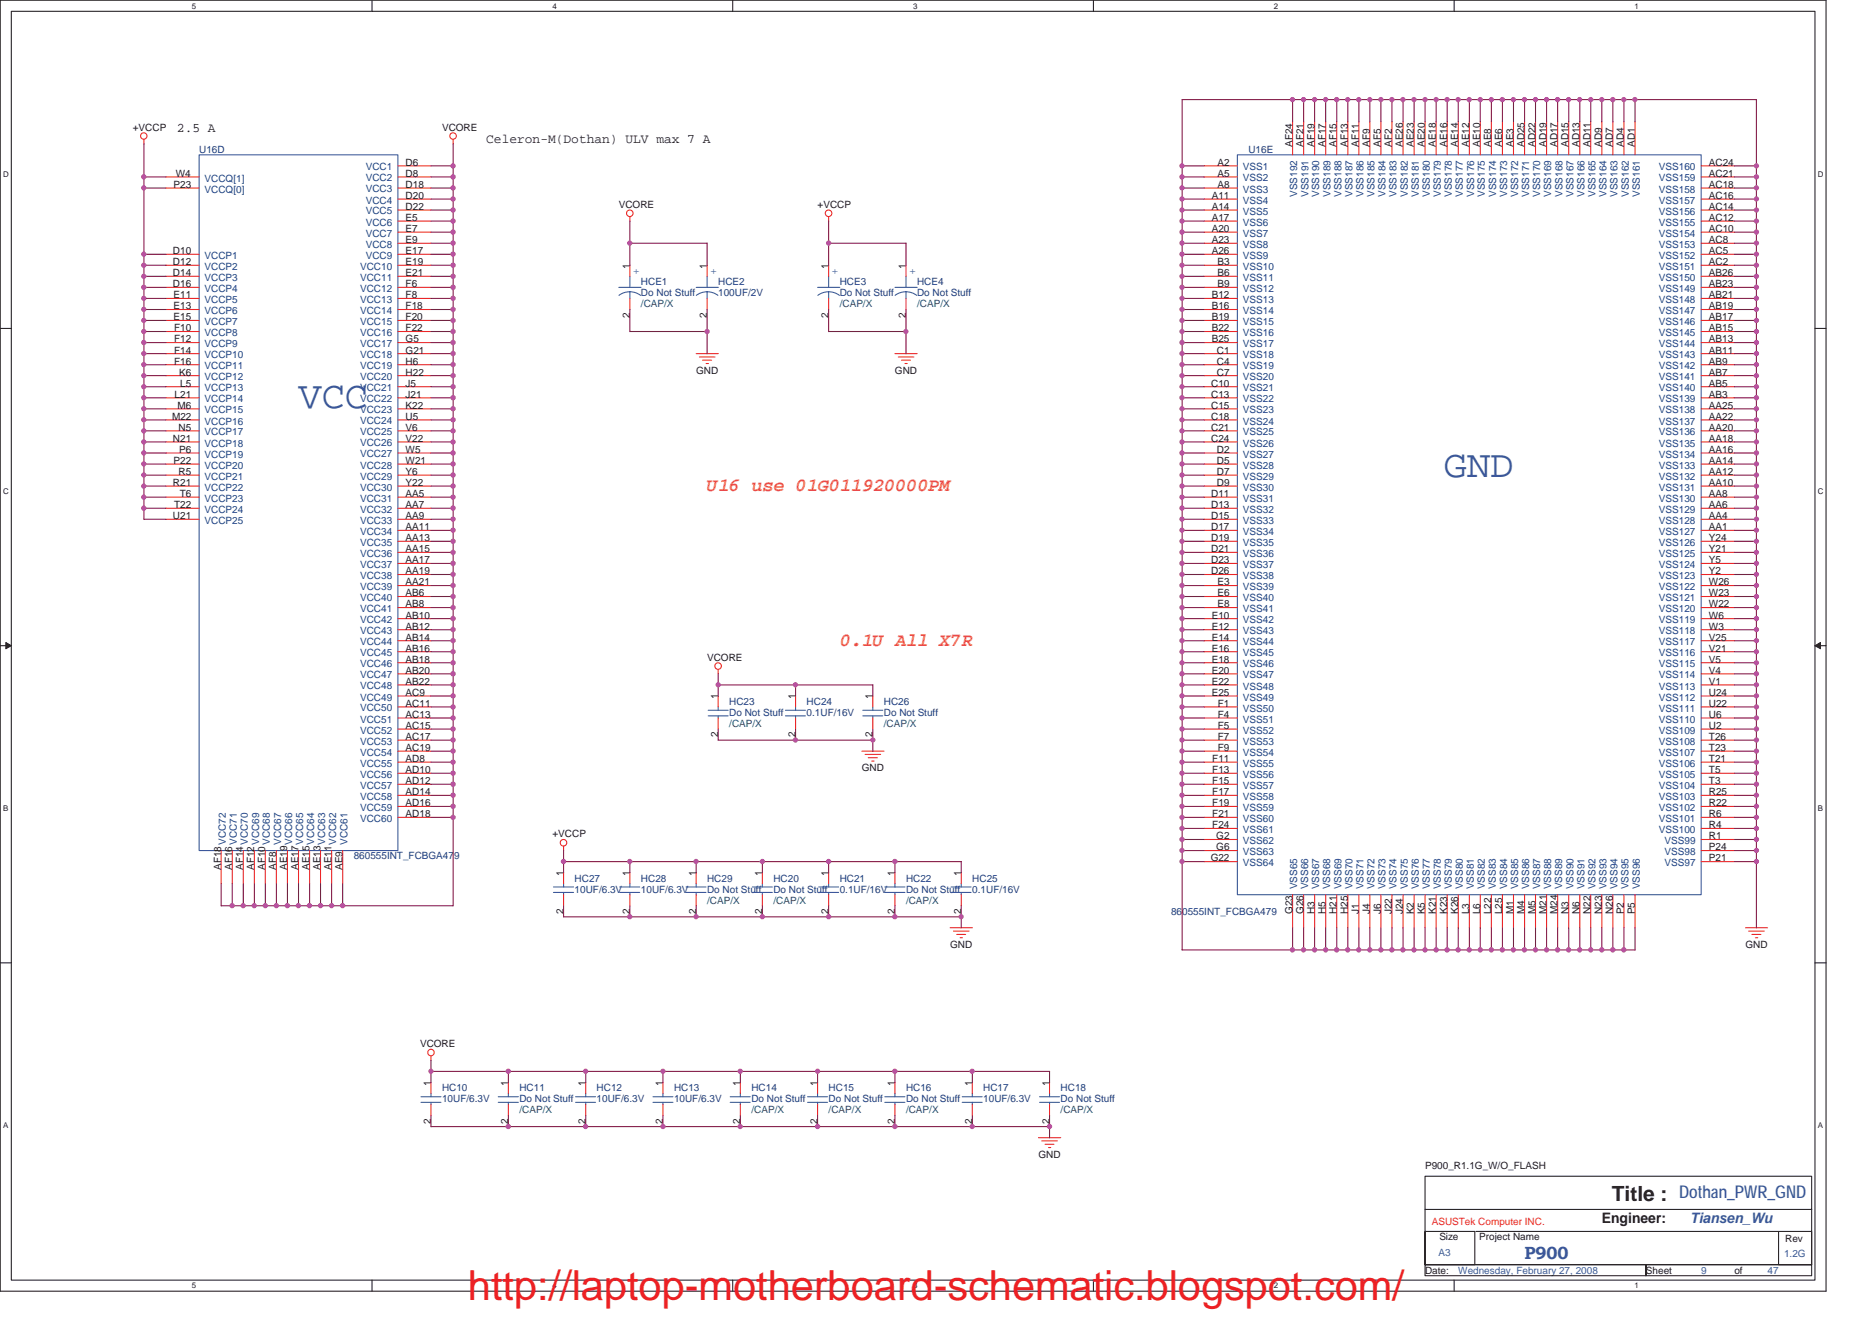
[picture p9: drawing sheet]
<svg xmlns="http://www.w3.org/2000/svg" width="297mm" height="210mm" viewBox="0 0 297 210" stroke-linecap="round" stroke-linejoin="round" font-family="sans-serif">
<defs><g id="words">
<text font-size="6.6" fill="#ed2024" x="74.3" y="206.3">http://laptop-motherboard-schematic.blogspot.com/</text>
<g font-size="6.1" fill="#3a53a4">
<text x="47.4" y="64.7">VCC</text>
<text x="229.1" y="75.8">GND</text>
</g>
<text font-size="3.3" fill="#221e1f" x="255.8" y="190.7">Title :</text>
<g font-size="3" fill="#f57f20">
<text x="112.2" y="78">U16 use 01G011920000PM</text>
<text x="133.2" y="102.5">0.1U All X7R</text>
</g>
<g font-size="2.8" fill="#3a53a4">
<text x="266.4" y="190.2">Dothan_PWR_GND</text>
<text x="241.9" y="199.8">P900</text>
</g>
<text font-size="2.3" fill="#221e1f" x="254.2" y="194.1">Engineer:</text>
<text font-size="2.3" fill="#3a53a4" x="268.2" y="194.1">Tiansen_Wu</text>
<g font-size="2.1" fill="#221e1f">
<text x="28.1" y="21">2.5 A</text>
<text x="77.1" y="22.7">Celeron-M(Dothan) ULV max 7 A</text>
</g>
<g font-size="1.6" fill="#221e1f">
<text x="21.1" y="20.7">+VCCP</text>
<text x="70.1" y="20.7">VCORE</text>
<text x="205.1" y="23.3" transform="rotate(-90 205.1 23.3)">AF24</text>
<text x="206.8" y="23.3" transform="rotate(-90 206.8 23.3)">AF21</text>
<text x="208.6" y="23.3" transform="rotate(-90 208.6 23.3)">AF19</text>
<text x="210.3" y="23.3" transform="rotate(-90 210.3 23.3)">AF17</text>
<text x="212.1" y="23.3" transform="rotate(-90 212.1 23.3)">AF15</text>
<text x="213.8" y="23.3" transform="rotate(-90 213.8 23.3)">AF13</text>
<text x="215.6" y="23.3" transform="rotate(-90 215.6 23.3)">AF11</text>
<text x="217.3" y="23.3" transform="rotate(-90 217.3 23.3)">AF9</text>
<text x="219.1" y="23.3" transform="rotate(-90 219.1 23.3)">AF5</text>
<text x="220.8" y="23.3" transform="rotate(-90 220.8 23.3)">AF2</text>
<text x="222.6" y="23.3" transform="rotate(-90 222.6 23.3)">AE26</text>
<text x="224.4" y="23.3" transform="rotate(-90 224.4 23.3)">AE23</text>
<text x="226.1" y="23.3" transform="rotate(-90 226.1 23.3)">AE20</text>
<text x="227.9" y="23.3" transform="rotate(-90 227.9 23.3)">AE18</text>
<text x="229.6" y="23.3" transform="rotate(-90 229.6 23.3)">AE16</text>
<text x="231.4" y="23.3" transform="rotate(-90 231.4 23.3)">AE14</text>
<text x="233.1" y="23.3" transform="rotate(-90 233.1 23.3)">AE12</text>
<text x="234.9" y="23.3" transform="rotate(-90 234.9 23.3)">AE10</text>
<text x="236.6" y="23.3" transform="rotate(-90 236.6 23.3)">AE8</text>
<text x="238.4" y="23.3" transform="rotate(-90 238.4 23.3)">AE6</text>
<text x="240.1" y="23.3" transform="rotate(-90 240.1 23.3)">AE3</text>
<text x="241.9" y="23.3" transform="rotate(-90 241.9 23.3)">AD25</text>
<text x="243.6" y="23.3" transform="rotate(-90 243.6 23.3)">AD22</text>
<text x="245.4" y="23.3" transform="rotate(-90 245.4 23.3)">AD19</text>
<text x="247.1" y="23.3" transform="rotate(-90 247.1 23.3)">AD17</text>
<text x="248.9" y="23.3" transform="rotate(-90 248.9 23.3)">AD15</text>
<text x="250.7" y="23.3" transform="rotate(-90 250.7 23.3)">AD13</text>
<text x="252.4" y="23.3" transform="rotate(-90 252.4 23.3)">AD11</text>
<text x="254.1" y="23.3" transform="rotate(-90 254.1 23.3)">AD9</text>
<text x="255.9" y="23.3" transform="rotate(-90 255.9 23.3)">AD7</text>
<text x="257.7" y="23.3" transform="rotate(-90 257.7 23.3)">AD4</text>
<text x="259.4" y="23.3" transform="rotate(-90 259.4 23.3)">AD1</text>
<text x="27.5" y="29.8">P23</text>
<text x="27.9" y="28.1">W4</text>
<text x="64.4" y="29.8">D18</text>
<text x="64.4" y="28.1">D8</text>
<text x="64.4" y="26.3">D6</text>
<text x="193.2" y="26.3">A2</text>
<text x="193.2" y="28.1">A5</text>
<text x="193.2" y="29.8">A8</text>
<text x="271.2" y="26.3">AC24</text>
<text x="271.2" y="28.1">AC21</text>
<text x="271.2" y="29.8">AC18</text>
<text x="64.4" y="35.1">E5</text>
<text x="64.4" y="33.3">D22</text>
<text x="64.4" y="31.6">D20</text>
<text x="98.2" y="33">VCORE</text>
<text x="129.7" y="33">+VCCP</text>
<text x="192.3" y="31.6">A11</text>
<text x="192.3" y="33.3">A14</text>
<text x="192.3" y="35.1">A17</text>
<text x="271.2" y="31.6">AC16</text>
<text x="271.2" y="33.3">AC14</text>
<text x="271.2" y="35.1">AC12</text>
<text x="27.4" y="40.3">D10</text>
<text x="64.4" y="40.3">E17</text>
<text x="64.4" y="38.6">E9</text>
<text x="64.4" y="36.8">E7</text>
<text x="192.3" y="36.8">A20</text>
<text x="192.3" y="38.6">A23</text>
<text x="192.3" y="40.3">A26</text>
<text x="271.2" y="36.8">AC10</text>
<text x="271.2" y="38.6">AC8</text>
<text x="271.2" y="40.3">AC5</text>
<text x="27.4" y="42.1">D12</text>
<text x="27.4" y="43.8">D14</text>
<text x="27.4" y="45.6">D16</text>
<text x="27.5" y="47.3">E11</text>
<text x="64.4" y="47.3">F8</text>
<text x="64.4" y="45.6">F6</text>
<text x="64.4" y="43.8">E21</text>
<text x="64.4" y="42.1">E19</text>
<text x="99.9" y="42.6" transform="rotate(-90 99.9 42.6)">1</text>
<text x="112.2" y="42.6" transform="rotate(-90 112.2 42.6)">1</text>
<text x="131.5" y="42.6" transform="rotate(-90 131.5 42.6)">1</text>
<text x="143.7" y="42.6" transform="rotate(-90 143.7 42.6)">1</text>
<text x="192.3" y="47.3">B12</text>
<text x="193.2" y="42.1">B3</text>
<text x="193.2" y="43.8">B6</text>
<text x="193.2" y="45.6">B9</text>
<text x="271.2" y="42.1">AC2</text>
<text x="271.2" y="43.8">AB26</text>
<text x="271.2" y="45.6">AB23</text>
<text x="271.2" y="47.3">AB21</text>
<text x="27.5" y="49.1">E13</text>
<text x="27.5" y="50.8">E15</text>
<text x="27.6" y="52.6">F10</text>
<text x="64.4" y="52.6">F22</text>
<text x="64.4" y="50.8">F20</text>
<text x="64.4" y="49.1">F18</text>
<text x="99.9" y="50.5" transform="rotate(-90 99.9 50.5)">2</text>
<text x="112.2" y="50.5" transform="rotate(-90 112.2 50.5)">2</text>
<text x="131.5" y="50.5" transform="rotate(-90 131.5 50.5)">2</text>
<text x="143.7" y="50.5" transform="rotate(-90 143.7 50.5)">2</text>
<text x="192.3" y="49.1">B16</text>
<text x="192.3" y="50.8">B19</text>
<text x="192.3" y="52.6">B22</text>
<text x="271.2" y="49.1">AB19</text>
<text x="271.2" y="50.8">AB17</text>
<text x="271.2" y="52.6">AB15</text>
<text x="27.6" y="54.4">F12</text>
<text x="27.6" y="56.1">F14</text>
<text x="27.6" y="57.9">F16</text>
<text x="28.4" y="59.6">K6</text>
<text x="64.4" y="59.6">H22</text>
<text x="64.4" y="57.9">H6</text>
<text x="64.4" y="56.1">G21</text>
<text x="64.4" y="54.4">G5</text>
<text x="110.5" y="59.3">GND</text>
<text x="142" y="59.3">GND</text>
<text x="192.3" y="54.4">B25</text>
<text x="193.1" y="56.1">C1</text>
<text x="193.1" y="57.9">C4</text>
<text x="193.1" y="59.6">C7</text>
<text x="271.2" y="54.4">AB13</text>
<text x="271.2" y="56.1">AB11</text>
<text x="271.2" y="57.9">AB9</text>
<text x="271.2" y="59.6">AB7</text>
<text x="27.7" y="63.1">L21</text>
<text x="28.2" y="64.9">M6</text>
<text x="28.6" y="61.4">L5</text>
<text x="64.4" y="64.9">K22</text>
<text x="64.4" y="63.1">J21</text>
<text x="64.4" y="61.4">J5</text>
<text x="192.2" y="61.4">C10</text>
<text x="192.2" y="63.1">C13</text>
<text x="192.2" y="64.9">C15</text>
<text x="271.2" y="61.4">AB5</text>
<text x="271.2" y="63.1">AB3</text>
<text x="271.2" y="64.9">AA25</text>
<text x="27.3" y="66.6">M22</text>
<text x="27.4" y="70.1">N21</text>
<text x="28.3" y="68.4">N5</text>
<text x="28.4" y="71.9">P6</text>
<text x="64.4" y="71.9">W5</text>
<text x="64.4" y="70.1">V22</text>
<text x="64.4" y="68.4">V6</text>
<text x="64.4" y="66.6">U5</text>
<text x="192.2" y="66.6">C18</text>
<text x="192.2" y="68.4">C21</text>
<text x="192.2" y="70.1">C24</text>
<text x="193.1" y="71.9">D2</text>
<text x="271.2" y="66.6">AA22</text>
<text x="271.2" y="68.4">AA20</text>
<text x="271.2" y="70.1">AA18</text>
<text x="271.2" y="71.9">AA16</text>
<text x="27.4" y="77.1">R21</text>
<text x="27.5" y="73.6">P22</text>
<text x="28.3" y="75.4">R5</text>
<text x="64.4" y="77.1">Y22</text>
<text x="64.4" y="75.4">Y6</text>
<text x="64.4" y="73.6">W21</text>
<text x="193.1" y="73.6">D5</text>
<text x="193.1" y="75.4">D7</text>
<text x="193.1" y="77.1">D9</text>
<text x="271.2" y="73.6">AA14</text>
<text x="271.2" y="75.4">AA12</text>
<text x="271.2" y="77.1">AA10</text>
<text x="27.4" y="82.4">U21</text>
<text x="27.6" y="80.6">T22</text>
<text x="28.5" y="78.9">T6</text>
<text x="64.4" y="82.4">AA9</text>
<text x="64.4" y="80.6">AA7</text>
<text x="64.4" y="78.9">AA5</text>
<text x="192.2" y="78.9">D11</text>
<text x="192.2" y="80.6">D13</text>
<text x="192.2" y="82.4">D15</text>
<text x="271.2" y="78.9">AA8</text>
<text x="271.2" y="80.6">AA6</text>
<text x="271.2" y="82.4">AA4</text>
<text x="64.4" y="89.4">AA17</text>
<text x="64.4" y="87.6">AA15</text>
<text x="64.4" y="85.9">AA13</text>
<text x="64.4" y="84.2">AA11</text>
<text x="192.2" y="84.2">D17</text>
<text x="192.2" y="85.9">D19</text>
<text x="192.2" y="87.6">D21</text>
<text x="192.2" y="89.4">D23</text>
<text x="271.2" y="84.2">AA1</text>
<text x="271.2" y="85.9">Y24</text>
<text x="271.2" y="87.6">Y21</text>
<text x="271.2" y="89.4">Y5</text>
<text x="64.4" y="94.7">AB6</text>
<text x="64.4" y="92.9">AA21</text>
<text x="64.4" y="91.2">AA19</text>
<text x="192.2" y="91.2">D26</text>
<text x="193.2" y="92.9">E3</text>
<text x="193.2" y="94.7">E6</text>
<text x="271.2" y="91.2">Y2</text>
<text x="271.2" y="92.9">W26</text>
<text x="271.2" y="94.7">W23</text>
<text x="64.4" y="101.7">AB14</text>
<text x="64.4" y="99.9">AB12</text>
<text x="64.4" y="98.2">AB10</text>
<text x="64.4" y="96.4">AB8</text>
<text x="192.3" y="98.2">E10</text>
<text x="192.3" y="99.9">E12</text>
<text x="192.3" y="101.7">E14</text>
<text x="193.2" y="96.4">E8</text>
<text x="271.2" y="96.4">W22</text>
<text x="271.2" y="98.2">W6</text>
<text x="271.2" y="99.9">W3</text>
<text x="271.2" y="101.7">V25</text>
<text x="64.4" y="106.9">AB20</text>
<text x="64.4" y="105.2">AB18</text>
<text x="64.4" y="103.4">AB16</text>
<text x="112.2" y="104.9">VCORE</text>
<text x="192.3" y="103.4">E16</text>
<text x="192.3" y="105.2">E18</text>
<text x="192.3" y="106.9">E20</text>
<text x="271.2" y="103.4">V21</text>
<text x="271.2" y="105.2">V5</text>
<text x="271.2" y="106.9">V4</text>
<text x="64.4" y="113.9">AC13</text>
<text x="64.4" y="112.2">AC11</text>
<text x="64.4" y="110.4">AC9</text>
<text x="64.4" y="108.7">AB22</text>
<text x="113.9" y="111" transform="rotate(-90 113.9 111)">1</text>
<text x="126.2" y="111" transform="rotate(-90 126.2 111)">1</text>
<text x="138.5" y="111" transform="rotate(-90 138.5 111)">1</text>
<text x="192.3" y="108.7">E22</text>
<text x="192.3" y="110.4">E25</text>
<text x="193.2" y="112.2">F1</text>
<text x="193.2" y="113.9">F4</text>
<text x="271.2" y="108.7">V1</text>
<text x="271.2" y="110.4">U24</text>
<text x="271.2" y="112.2">U22</text>
<text x="271.2" y="113.9">U6</text>
<text x="64.4" y="119.2">AC19</text>
<text x="64.4" y="117.5">AC17</text>
<text x="64.4" y="115.7">AC15</text>
<text x="113.9" y="117" transform="rotate(-90 113.9 117)">2</text>
<text x="126.2" y="117" transform="rotate(-90 126.2 117)">2</text>
<text x="138.5" y="117" transform="rotate(-90 138.5 117)">2</text>
<text x="193.2" y="115.7">F5</text>
<text x="193.2" y="117.5">F7</text>
<text x="193.2" y="119.2">F9</text>
<text x="271.2" y="115.7">U2</text>
<text x="271.2" y="117.5">T26</text>
<text x="271.2" y="119.2">T23</text>
<text x="64.4" y="124.5">AD12</text>
<text x="64.4" y="122.7">AD10</text>
<text x="64.4" y="120.9">AD8</text>
<text x="136.8" y="122.4">GND</text>
<text x="192.4" y="120.9">F11</text>
<text x="192.4" y="122.7">F13</text>
<text x="192.4" y="124.5">F15</text>
<text x="271.2" y="120.9">T21</text>
<text x="271.2" y="122.7">T5</text>
<text x="271.2" y="124.5">T3</text>
<text x="64.4" y="129.7">AD18</text>
<text x="64.4" y="128">AD16</text>
<text x="64.4" y="126.2">AD14</text>
<text x="192.4" y="126.2">F17</text>
<text x="192.4" y="128">F19</text>
<text x="192.4" y="129.7">F21</text>
<text x="192.4" y="131.5">F24</text>
<text x="271.2" y="126.2">R25</text>
<text x="271.2" y="128">R22</text>
<text x="271.2" y="129.7">R6</text>
<text x="271.2" y="131.5">R4</text>
<text x="87.7" y="132.9">+VCCP</text>
<text x="192.1" y="136.7">G22</text>
<text x="193" y="133.2">G2</text>
<text x="193" y="135">G6</text>
<text x="271.2" y="133.2">R1</text>
<text x="271.2" y="135">P24</text>
<text x="271.2" y="136.7">P21</text>
<text x="35.1" y="138.1" transform="rotate(-90 35.1 138.1)">AF18</text>
<text x="36.8" y="138.1" transform="rotate(-90 36.8 138.1)">AF16</text>
<text x="38.6" y="138.1" transform="rotate(-90 38.6 138.1)">AF14</text>
<text x="40.3" y="138.1" transform="rotate(-90 40.3 138.1)">AF12</text>
<text x="42.1" y="138.1" transform="rotate(-90 42.1 138.1)">AF10</text>
<text x="43.8" y="138.1" transform="rotate(-90 43.8 138.1)">AF8</text>
<text x="45.6" y="138.1" transform="rotate(-90 45.6 138.1)">AE19</text>
<text x="47.3" y="138.1" transform="rotate(-90 47.3 138.1)">AE17</text>
<text x="49.1" y="138.1" transform="rotate(-90 49.1 138.1)">AE15</text>
<text x="50.8" y="138.1" transform="rotate(-90 50.8 138.1)">AE13</text>
<text x="52.6" y="138.1" transform="rotate(-90 52.6 138.1)">AE11</text>
<text x="54.4" y="138.1" transform="rotate(-90 54.4 138.1)">AE9</text>
<text x="89.4" y="139" transform="rotate(-90 89.4 139)">1</text>
<text x="99.9" y="139" transform="rotate(-90 99.9 139)">1</text>
<text x="110.4" y="139" transform="rotate(-90 110.4 139)">1</text>
<text x="120.9" y="139" transform="rotate(-90 120.9 139)">1</text>
<text x="131.5" y="139" transform="rotate(-90 131.5 139)">1</text>
<text x="142" y="139" transform="rotate(-90 142 139)">1</text>
<text x="152.5" y="139" transform="rotate(-90 152.5 139)">1</text>
<text x="89.4" y="145.1" transform="rotate(-90 89.4 145.1)">2</text>
<text x="99.9" y="145.1" transform="rotate(-90 99.9 145.1)">2</text>
<text x="110.4" y="145.1" transform="rotate(-90 110.4 145.1)">2</text>
<text x="120.9" y="145.1" transform="rotate(-90 120.9 145.1)">2</text>
<text x="131.5" y="145.1" transform="rotate(-90 131.5 145.1)">2</text>
<text x="142" y="145.1" transform="rotate(-90 142 145.1)">2</text>
<text x="152.5" y="145.1" transform="rotate(-90 152.5 145.1)">2</text>
<text x="205.1" y="145.1" transform="rotate(-90 205.1 145.1)">G23</text>
<text x="206.8" y="145.1" transform="rotate(-90 206.8 145.1)">G26</text>
<text x="208.6" y="145.1" transform="rotate(-90 208.6 145.1)">H3</text>
<text x="210.3" y="145.1" transform="rotate(-90 210.3 145.1)">H5</text>
<text x="212.1" y="145.1" transform="rotate(-90 212.1 145.1)">H21</text>
<text x="213.8" y="145.1" transform="rotate(-90 213.8 145.1)">H25</text>
<text x="215.6" y="145.1" transform="rotate(-90 215.6 145.1)">J1</text>
<text x="217.3" y="145.1" transform="rotate(-90 217.3 145.1)">J4</text>
<text x="219.1" y="145.1" transform="rotate(-90 219.1 145.1)">J6</text>
<text x="220.8" y="145.1" transform="rotate(-90 220.8 145.1)">J22</text>
<text x="222.6" y="145.1" transform="rotate(-90 222.6 145.1)">J24</text>
<text x="224.4" y="145.1" transform="rotate(-90 224.4 145.1)">K2</text>
<text x="226.1" y="145.1" transform="rotate(-90 226.1 145.1)">K5</text>
<text x="227.9" y="145.1" transform="rotate(-90 227.9 145.1)">K21</text>
<text x="229.6" y="145.1" transform="rotate(-90 229.6 145.1)">K23</text>
<text x="231.4" y="145.1" transform="rotate(-90 231.4 145.1)">K26</text>
<text x="233.1" y="145.1" transform="rotate(-90 233.1 145.1)">L3</text>
<text x="234.9" y="145.1" transform="rotate(-90 234.9 145.1)">L6</text>
<text x="236.6" y="145.1" transform="rotate(-90 236.6 145.1)">L22</text>
<text x="238.4" y="145.1" transform="rotate(-90 238.4 145.1)">L25</text>
<text x="240.1" y="145.1" transform="rotate(-90 240.1 145.1)">M1</text>
<text x="241.9" y="145.1" transform="rotate(-90 241.9 145.1)">M4</text>
<text x="243.6" y="145.1" transform="rotate(-90 243.6 145.1)">M5</text>
<text x="245.4" y="145.1" transform="rotate(-90 245.4 145.1)">M21</text>
<text x="247.1" y="145.1" transform="rotate(-90 247.1 145.1)">M24</text>
<text x="248.9" y="145.1" transform="rotate(-90 248.9 145.1)">N3</text>
<text x="250.7" y="145.1" transform="rotate(-90 250.7 145.1)">N6</text>
<text x="252.4" y="145.1" transform="rotate(-90 252.4 145.1)">N22</text>
<text x="254.1" y="145.1" transform="rotate(-90 254.1 145.1)">N23</text>
<text x="255.9" y="145.1" transform="rotate(-90 255.9 145.1)">N26</text>
<text x="257.7" y="145.1" transform="rotate(-90 257.7 145.1)">P2</text>
<text x="259.4" y="145.1" transform="rotate(-90 259.4 145.1)">P5</text>
<text x="150.8" y="150.4">GND</text>
<text x="277" y="150.4">GND</text>
<text x="66.7" y="166.2">VCORE</text>
<text x="68.4" y="172.3" transform="rotate(-90 68.4 172.3)">1</text>
<text x="80.6" y="172.3" transform="rotate(-90 80.6 172.3)">1</text>
<text x="92.9" y="172.3" transform="rotate(-90 92.9 172.3)">1</text>
<text x="105.2" y="172.3" transform="rotate(-90 105.2 172.3)">1</text>
<text x="117.5" y="172.3" transform="rotate(-90 117.5 172.3)">1</text>
<text x="129.7" y="172.3" transform="rotate(-90 129.7 172.3)">1</text>
<text x="142" y="172.3" transform="rotate(-90 142 172.3)">1</text>
<text x="154.3" y="172.3" transform="rotate(-90 154.3 172.3)">1</text>
<text x="166.5" y="172.3" transform="rotate(-90 166.5 172.3)">1</text>
<text x="68.4" y="178.4" transform="rotate(-90 68.4 178.4)">2</text>
<text x="80.6" y="178.4" transform="rotate(-90 80.6 178.4)">2</text>
<text x="92.9" y="178.4" transform="rotate(-90 92.9 178.4)">2</text>
<text x="105.2" y="178.4" transform="rotate(-90 105.2 178.4)">2</text>
<text x="117.5" y="178.4" transform="rotate(-90 117.5 178.4)">2</text>
<text x="129.7" y="178.4" transform="rotate(-90 129.7 178.4)">2</text>
<text x="142" y="178.4" transform="rotate(-90 142 178.4)">2</text>
<text x="154.3" y="178.4" transform="rotate(-90 154.3 178.4)">2</text>
<text x="166.5" y="178.4" transform="rotate(-90 166.5 178.4)">2</text>
<text x="164.8" y="183.7">GND</text>
<text x="226.1" y="185.5">P900_R1.1G_W/O_FLASH</text>
<text x="228.4" y="196.9">Size</text>
<text x="234.7" y="196.9">Project Name</text>
<text x="283.3" y="197.1">Rev</text>
<text x="226.1" y="202.1">Date:</text>
<text x="261.2" y="202.1">Sheet</text>
<text x="275.2" y="202.1">of</text>
</g>
<g font-size="1.6" fill="#2d2d72">
<text x="31.6" y="24.3">U16D</text>
<text x="198.1" y="24.3">U16E</text>
<text x="101.7" y="45.3">HCE1</text>
<text x="101.7" y="47">Do Not Stuff</text>
<text x="114" y="45.3">HCE2</text>
<text x="114" y="47">100UF/2V</text>
<text x="133.2" y="45.3">HCE3</text>
<text x="133.2" y="47">Do Not Stuff</text>
<text x="145.5" y="45.3">HCE4</text>
<text x="145.5" y="47">Do Not Stuff</text>
<text x="115.7" y="111.9">HC23</text>
<text x="115.7" y="113.6">Do Not Stuff</text>
<text x="128" y="111.9">HC24</text>
<text x="128" y="113.6">0.1UF/16V</text>
<text x="140.2" y="111.9">HC26</text>
<text x="140.2" y="113.6">Do Not Stuff</text>
<text x="56.1" y="136.4">860555INT_FCBGA479</text>
<text x="91.2" y="139.9">HC27</text>
<text x="91.2" y="141.7">10UF/6.3V</text>
<text x="101.7" y="139.9">HC28</text>
<text x="101.7" y="141.7">10UF/6.3V</text>
<text x="112.2" y="139.9">HC29</text>
<text x="112.2" y="141.7">Do Not Stuff</text>
<text x="122.7" y="139.9">HC20</text>
<text x="122.7" y="141.7">Do Not Stuff</text>
<text x="133.2" y="139.9">HC21</text>
<text x="133.2" y="141.7">0.1UF/16V</text>
<text x="143.8" y="139.9">HC22</text>
<text x="143.8" y="141.7">Do Not Stuff</text>
<text x="154.3" y="139.9">HC25</text>
<text x="154.3" y="141.7">0.1UF/16V</text>
<text x="185.8" y="145.2">860555INT_FCBGA479</text>
<text x="70.1" y="173.2">HC10</text>
<text x="82.4" y="173.2">HC11</text>
<text x="94.7" y="173.2">HC12</text>
<text x="107" y="173.2">HC13</text>
<text x="119.2" y="173.2">HC14</text>
<text x="131.5" y="173.2">HC15</text>
<text x="143.8" y="173.2">HC16</text>
<text x="156" y="173.2">HC17</text>
<text x="168.3" y="173.2">HC18</text>
<text x="70.1" y="175">10UF/6.3V</text>
<text x="82.4" y="175">Do Not Stuff</text>
<text x="94.7" y="175">10UF/6.3V</text>
<text x="107" y="175">10UF/6.3V</text>
<text x="119.2" y="175">Do Not Stuff</text>
<text x="131.5" y="175">Do Not Stuff</text>
<text x="143.8" y="175">Do Not Stuff</text>
<text x="156" y="175">10UF/6.3V</text>
<text x="168.3" y="175">Do Not Stuff</text>
</g>
<g font-size="1.6" fill="#1d437e">
<text x="32.5" y="28.8">VCCQ[1]</text>
<text x="58" y="28.8">VCC2</text>
<text x="58" y="27">VCC1</text>
<text x="197.2" y="27">VSS1</text>
<text x="197.2" y="28.8">VSS2</text>
<text x="263.2" y="27">VSS160</text>
<text x="263.2" y="28.8">VSS159</text>
<text x="32.5" y="30.6">VCCQ[0]</text>
<text x="58" y="35.8">VCC6</text>
<text x="58" y="34">VCC5</text>
<text x="58" y="32.3">VCC4</text>
<text x="58" y="30.5">VCC3</text>
<text x="197.2" y="30.6">VSS3</text>
<text x="197.2" y="32.3">VSS4</text>
<text x="197.2" y="34.1">VSS5</text>
<text x="197.2" y="35.8">VSS6</text>
<text x="205.8" y="31.3" transform="rotate(-90 205.8 31.3)">VSS192</text>
<text x="207.6" y="31.3" transform="rotate(-90 207.6 31.3)">VSS191</text>
<text x="209.3" y="31.3" transform="rotate(-90 209.3 31.3)">VSS190</text>
<text x="211.1" y="31.3" transform="rotate(-90 211.1 31.3)">VSS189</text>
<text x="212.8" y="31.3" transform="rotate(-90 212.8 31.3)">VSS188</text>
<text x="214.6" y="31.3" transform="rotate(-90 214.6 31.3)">VSS187</text>
<text x="216.4" y="31.3" transform="rotate(-90 216.4 31.3)">VSS186</text>
<text x="218.1" y="31.3" transform="rotate(-90 218.1 31.3)">VSS185</text>
<text x="219.9" y="31.3" transform="rotate(-90 219.9 31.3)">VSS184</text>
<text x="221.6" y="31.3" transform="rotate(-90 221.6 31.3)">VSS183</text>
<text x="223.4" y="31.3" transform="rotate(-90 223.4 31.3)">VSS182</text>
<text x="225.1" y="31.3" transform="rotate(-90 225.1 31.3)">VSS181</text>
<text x="226.9" y="31.3" transform="rotate(-90 226.9 31.3)">VSS180</text>
<text x="228.6" y="31.3" transform="rotate(-90 228.6 31.3)">VSS179</text>
<text x="230.4" y="31.3" transform="rotate(-90 230.4 31.3)">VSS178</text>
<text x="232.1" y="31.3" transform="rotate(-90 232.1 31.3)">VSS177</text>
<text x="233.9" y="31.3" transform="rotate(-90 233.9 31.3)">VSS176</text>
<text x="235.6" y="31.3" transform="rotate(-90 235.6 31.3)">VSS175</text>
<text x="237.4" y="31.3" transform="rotate(-90 237.4 31.3)">VSS174</text>
<text x="239.1" y="31.3" transform="rotate(-90 239.1 31.3)">VSS173</text>
<text x="240.9" y="31.3" transform="rotate(-90 240.9 31.3)">VSS172</text>
<text x="242.7" y="31.3" transform="rotate(-90 242.7 31.3)">VSS171</text>
<text x="244.4" y="31.3" transform="rotate(-90 244.4 31.3)">VSS170</text>
<text x="246.2" y="31.3" transform="rotate(-90 246.2 31.3)">VSS169</text>
<text x="247.9" y="31.3" transform="rotate(-90 247.9 31.3)">VSS168</text>
<text x="249.7" y="31.3" transform="rotate(-90 249.7 31.3)">VSS167</text>
<text x="251.4" y="31.3" transform="rotate(-90 251.4 31.3)">VSS166</text>
<text x="253.2" y="31.3" transform="rotate(-90 253.2 31.3)">VSS165</text>
<text x="254.9" y="31.3" transform="rotate(-90 254.9 31.3)">VSS164</text>
<text x="256.7" y="31.3" transform="rotate(-90 256.7 31.3)">VSS163</text>
<text x="258.4" y="31.3" transform="rotate(-90 258.4 31.3)">VSS162</text>
<text x="260.2" y="31.3" transform="rotate(-90 260.2 31.3)">VSS161</text>
<text x="263.2" y="30.6">VSS158</text>
<text x="263.2" y="32.3">VSS157</text>
<text x="263.2" y="34.1">VSS156</text>
<text x="263.2" y="35.8">VSS155</text>
<text x="32.5" y="41.1">VCCP1</text>
<text x="58" y="41.1">VCC9</text>
<text x="58" y="39.3">VCC8</text>
<text x="58" y="37.6">VCC7</text>
<text x="197.2" y="37.6">VSS7</text>
<text x="197.2" y="39.3">VSS8</text>
<text x="197.2" y="41.1">VSS9</text>
<text x="263.2" y="37.6">VSS154</text>
<text x="263.2" y="39.3">VSS153</text>
<text x="263.2" y="41.1">VSS152</text>
<text x="32.5" y="42.8">VCCP2</text>
<text x="32.5" y="44.6">VCCP3</text>
<text x="32.5" y="46.3">VCCP4</text>
<text x="57.1" y="46.3">VCC12</text>
<text x="57.1" y="44.6">VCC11</text>
<text x="57.1" y="42.8">VCC10</text>
<text x="197.2" y="42.8">VSS10</text>
<text x="197.2" y="44.6">VSS11</text>
<text x="197.2" y="46.3">VSS12</text>
<text x="263.2" y="42.8">VSS151</text>
<text x="263.2" y="44.6">VSS150</text>
<text x="263.2" y="46.3">VSS149</text>
<text x="32.5" y="48.1">VCCP5</text>
<text x="32.5" y="49.8">VCCP6</text>
<text x="32.5" y="51.6">VCCP7</text>
<text x="32.5" y="53.3">VCCP8</text>
<text x="57.1" y="53.3">VCC16</text>
<text x="57.1" y="51.6">VCC15</text>
<text x="57.1" y="49.8">VCC14</text>
<text x="57.1" y="48.1">VCC13</text>
<text x="197.2" y="48.1">VSS13</text>
<text x="197.2" y="49.8">VSS14</text>
<text x="197.2" y="51.6">VSS15</text>
<text x="197.2" y="53.3">VSS16</text>
<text x="263.2" y="48.1">VSS148</text>
<text x="263.2" y="49.8">VSS147</text>
<text x="263.2" y="51.6">VSS146</text>
<text x="263.2" y="53.3">VSS145</text>
<text x="32.5" y="55.1">VCCP9</text>
<text x="32.5" y="56.9">VCCP10</text>
<text x="32.5" y="58.6">VCCP11</text>
<text x="57.1" y="58.6">VCC19</text>
<text x="57.1" y="56.8">VCC18</text>
<text x="57.1" y="55.1">VCC17</text>
<text x="197.2" y="55.1">VSS17</text>
<text x="197.2" y="56.9">VSS18</text>
<text x="197.2" y="58.6">VSS19</text>
<text x="263.2" y="55.1">VSS144</text>
<text x="263.2" y="56.9">VSS143</text>
<text x="263.2" y="58.6">VSS142</text>
<text x="32.5" y="60.3">VCCP12</text>
<text x="32.5" y="62.1">VCCP13</text>
<text x="32.5" y="63.9">VCCP14</text>
<text x="32.5" y="65.6">VCCP15</text>
<text x="57.1" y="65.6">VCC23</text>
<text x="57.1" y="63.8">VCC22</text>
<text x="57.1" y="62.1">VCC21</text>
<text x="57.1" y="60.3">VCC20</text>
<text x="197.2" y="60.3">VSS20</text>
<text x="197.2" y="62.1">VSS21</text>
<text x="197.2" y="63.9">VSS22</text>
<text x="197.2" y="65.6">VSS23</text>
<text x="263.2" y="60.3">VSS141</text>
<text x="263.2" y="62.1">VSS140</text>
<text x="263.2" y="63.9">VSS139</text>
<text x="263.2" y="65.6">VSS138</text>
<text x="32.5" y="67.4">VCCP16</text>
<text x="32.5" y="69.1">VCCP17</text>
<text x="32.5" y="70.9">VCCP18</text>
<text x="57.1" y="70.9">VCC26</text>
<text x="57.1" y="69.1">VCC25</text>
<text x="57.1" y="67.4">VCC24</text>
<text x="197.2" y="67.4">VSS24</text>
<text x="197.2" y="69.1">VSS25</text>
<text x="197.2" y="70.9">VSS26</text>
<text x="263.2" y="67.4">VSS137</text>
<text x="263.2" y="69.1">VSS136</text>
<text x="263.2" y="70.9">VSS135</text>
<text x="32.5" y="72.6">VCCP19</text>
<text x="32.5" y="74.4">VCCP20</text>
<text x="32.5" y="76.1">VCCP21</text>
<text x="32.5" y="77.9">VCCP22</text>
<text x="57.1" y="77.9">VCC30</text>
<text x="57.1" y="76.1">VCC29</text>
<text x="57.1" y="74.4">VCC28</text>
<text x="57.1" y="72.6">VCC27</text>
<text x="197.2" y="72.6">VSS27</text>
<text x="197.2" y="74.4">VSS28</text>
<text x="197.2" y="76.1">VSS29</text>
<text x="197.2" y="77.9">VSS30</text>
<text x="263.2" y="72.6">VSS134</text>
<text x="263.2" y="74.4">VSS133</text>
<text x="263.2" y="76.1">VSS132</text>
<text x="263.2" y="77.9">VSS131</text>
<text x="32.5" y="79.6">VCCP23</text>
<text x="32.5" y="81.4">VCCP24</text>
<text x="32.5" y="83.1">VCCP25</text>
<text x="57.1" y="83.1">VCC33</text>
<text x="57.1" y="81.4">VCC32</text>
<text x="57.1" y="79.6">VCC31</text>
<text x="197.2" y="79.6">VSS31</text>
<text x="197.2" y="81.4">VSS32</text>
<text x="197.2" y="83.1">VSS33</text>
<text x="263.2" y="79.6">VSS130</text>
<text x="263.2" y="81.4">VSS129</text>
<text x="263.2" y="83.1">VSS128</text>
<text x="57.1" y="88.4">VCC36</text>
<text x="57.1" y="86.6">VCC35</text>
<text x="57.1" y="84.9">VCC34</text>
<text x="197.2" y="84.9">VSS34</text>
<text x="197.2" y="86.6">VSS35</text>
<text x="197.2" y="88.4">VSS36</text>
<text x="263.2" y="84.9">VSS127</text>
<text x="263.2" y="86.6">VSS126</text>
<text x="263.2" y="88.4">VSS125</text>
<text x="57.1" y="95.4">VCC40</text>
<text x="57.1" y="93.7">VCC39</text>
<text x="57.1" y="91.9">VCC38</text>
<text x="57.1" y="90.1">VCC37</text>
<text x="197.2" y="90.2">VSS37</text>
<text x="197.2" y="91.9">VSS38</text>
<text x="197.2" y="93.7">VSS39</text>
<text x="197.2" y="95.4">VSS40</text>
<text x="263.2" y="90.2">VSS124</text>
<text x="263.2" y="91.9">VSS123</text>
<text x="263.2" y="93.7">VSS122</text>
<text x="263.2" y="95.4">VSS121</text>
<text x="57.1" y="100.7">VCC43</text>
<text x="57.1" y="98.9">VCC42</text>
<text x="57.1" y="97.1">VCC41</text>
<text x="197.2" y="97.2">VSS41</text>
<text x="197.2" y="98.9">VSS42</text>
<text x="197.2" y="100.7">VSS43</text>
<text x="263.2" y="97.2">VSS120</text>
<text x="263.2" y="98.9">VSS119</text>
<text x="263.2" y="100.7">VSS118</text>
<text x="57.1" y="107.7">VCC47</text>
<text x="57.1" y="105.9">VCC46</text>
<text x="57.1" y="104.2">VCC45</text>
<text x="57.1" y="102.4">VCC44</text>
<text x="197.2" y="102.4">VSS44</text>
<text x="197.2" y="104.2">VSS45</text>
<text x="197.2" y="105.9">VSS46</text>
<text x="197.2" y="107.7">VSS47</text>
<text x="263.2" y="102.4">VSS117</text>
<text x="263.2" y="104.2">VSS116</text>
<text x="263.2" y="105.9">VSS115</text>
<text x="263.2" y="107.7">VSS114</text>
<text x="57.1" y="112.9">VCC50</text>
<text x="57.1" y="111.2">VCC49</text>
<text x="57.1" y="109.4">VCC48</text>
<text x="197.2" y="109.4">VSS48</text>
<text x="197.2" y="111.2">VSS49</text>
<text x="197.2" y="112.9">VSS50</text>
<text x="263.2" y="109.4">VSS113</text>
<text x="263.2" y="111.2">VSS112</text>
<text x="263.2" y="112.9">VSS111</text>
<text x="57.1" y="119.9">VCC54</text>
<text x="57.1" y="118.2">VCC53</text>
<text x="57.1" y="116.4">VCC52</text>
<text x="57.1" y="114.7">VCC51</text>
<text x="197.2" y="114.7">VSS51</text>
<text x="197.2" y="116.5">VSS52</text>
<text x="197.2" y="118.2">VSS53</text>
<text x="197.2" y="120">VSS54</text>
<text x="263.2" y="114.7">VSS110</text>
<text x="263.2" y="116.5">VSS109</text>
<text x="263.2" y="118.2">VSS108</text>
<text x="263.2" y="120">VSS107</text>
<text x="57.1" y="125.2">VCC57</text>
<text x="57.1" y="123.4">VCC56</text>
<text x="57.1" y="121.7">VCC55</text>
<text x="197.2" y="121.7">VSS55</text>
<text x="197.2" y="123.5">VSS56</text>
<text x="197.2" y="125.2">VSS57</text>
<text x="263.2" y="121.7">VSS106</text>
<text x="263.2" y="123.5">VSS105</text>
<text x="263.2" y="125.2">VSS104</text>
<text x="57.1" y="130.4">VCC60</text>
<text x="57.1" y="128.7">VCC59</text>
<text x="57.1" y="127">VCC58</text>
<text x="197.2" y="127">VSS58</text>
<text x="197.2" y="128.7">VSS59</text>
<text x="197.2" y="130.5">VSS60</text>
<text x="263.2" y="127">VSS103</text>
<text x="263.2" y="128.7">VSS102</text>
<text x="263.2" y="130.5">VSS101</text>
<text x="35.8" y="134.1" transform="rotate(-90 35.8 134.1)">VCC72</text>
<text x="37.6" y="134.1" transform="rotate(-90 37.6 134.1)">VCC71</text>
<text x="39.3" y="134.1" transform="rotate(-90 39.3 134.1)">VCC70</text>
<text x="41.1" y="134.1" transform="rotate(-90 41.1 134.1)">VCC69</text>
<text x="42.8" y="134.1" transform="rotate(-90 42.8 134.1)">VCC68</text>
<text x="44.6" y="134.1" transform="rotate(-90 44.6 134.1)">VCC67</text>
<text x="46.4" y="134.1" transform="rotate(-90 46.4 134.1)">VCC66</text>
<text x="48.1" y="134.1" transform="rotate(-90 48.1 134.1)">VCC65</text>
<text x="49.9" y="134.1" transform="rotate(-90 49.9 134.1)">VCC64</text>
<text x="51.6" y="134.1" transform="rotate(-90 51.6 134.1)">VCC63</text>
<text x="53.4" y="134.1" transform="rotate(-90 53.4 134.1)">VCC62</text>
<text x="55.1" y="134.1" transform="rotate(-90 55.1 134.1)">VCC61</text>
<text x="197.2" y="132.2">VSS61</text>
<text x="197.2" y="134">VSS62</text>
<text x="197.2" y="135.7">VSS63</text>
<text x="197.2" y="137.5">VSS64</text>
<text x="263.2" y="132.2">VSS100</text>
<text x="264.1" y="134">VSS99</text>
<text x="264.1" y="135.7">VSS98</text>
<text x="264.1" y="137.5">VSS97</text>
<text x="205.8" y="141.1" transform="rotate(-90 205.8 141.1)">VSS65</text>
<text x="207.6" y="141.1" transform="rotate(-90 207.6 141.1)">VSS66</text>
<text x="209.3" y="141.1" transform="rotate(-90 209.3 141.1)">VSS67</text>
<text x="211.1" y="141.1" transform="rotate(-90 211.1 141.1)">VSS68</text>
<text x="212.8" y="141.1" transform="rotate(-90 212.8 141.1)">VSS69</text>
<text x="214.6" y="141.1" transform="rotate(-90 214.6 141.1)">VSS70</text>
<text x="216.4" y="141.1" transform="rotate(-90 216.4 141.1)">VSS71</text>
<text x="218.1" y="141.1" transform="rotate(-90 218.1 141.1)">VSS72</text>
<text x="219.9" y="141.1" transform="rotate(-90 219.9 141.1)">VSS73</text>
<text x="221.6" y="141.1" transform="rotate(-90 221.6 141.1)">VSS74</text>
<text x="223.4" y="141.1" transform="rotate(-90 223.4 141.1)">VSS75</text>
<text x="225.1" y="141.1" transform="rotate(-90 225.1 141.1)">VSS76</text>
<text x="226.9" y="141.1" transform="rotate(-90 226.9 141.1)">VSS77</text>
<text x="228.6" y="141.1" transform="rotate(-90 228.6 141.1)">VSS78</text>
<text x="230.4" y="141.1" transform="rotate(-90 230.4 141.1)">VSS79</text>
<text x="232.1" y="141.1" transform="rotate(-90 232.1 141.1)">VSS80</text>
<text x="233.9" y="141.1" transform="rotate(-90 233.9 141.1)">VSS81</text>
<text x="235.6" y="141.1" transform="rotate(-90 235.6 141.1)">VSS82</text>
<text x="237.4" y="141.1" transform="rotate(-90 237.4 141.1)">VSS83</text>
<text x="239.1" y="141.1" transform="rotate(-90 239.1 141.1)">VSS84</text>
<text x="240.9" y="141.1" transform="rotate(-90 240.9 141.1)">VSS85</text>
<text x="242.6" y="141.1" transform="rotate(-90 242.6 141.1)">VSS86</text>
<text x="244.4" y="141.1" transform="rotate(-90 244.4 141.1)">VSS87</text>
<text x="246.1" y="141.1" transform="rotate(-90 246.1 141.1)">VSS88</text>
<text x="247.9" y="141.1" transform="rotate(-90 247.9 141.1)">VSS89</text>
<text x="249.7" y="141.1" transform="rotate(-90 249.7 141.1)">VSS90</text>
<text x="251.4" y="141.1" transform="rotate(-90 251.4 141.1)">VSS91</text>
<text x="253.1" y="141.1" transform="rotate(-90 253.1 141.1)">VSS92</text>
<text x="254.9" y="141.1" transform="rotate(-90 254.9 141.1)">VSS93</text>
<text x="256.7" y="141.1" transform="rotate(-90 256.7 141.1)">VSS94</text>
<text x="258.4" y="141.1" transform="rotate(-90 258.4 141.1)">VSS95</text>
<text x="260.2" y="141.1" transform="rotate(-90 260.2 141.1)">VSS96</text>
</g>
<g font-size="1.6" fill="#3a53a4">
<text x="100.5" y="43.6">+</text>
<text x="112.7" y="43.6">+</text>
<text x="132" y="43.6">+</text>
<text x="144.3" y="43.6">+</text>
<text x="228.2" y="199.3">A3</text>
<text x="231.4" y="202.1">Wednesday, February 27, 2008</text>
<text x="269.9" y="202.1">9</text>
<text x="280.5" y="202.1">47</text>
<text x="283.1" y="199.5">1.2G</text>
</g>
<g font-size="1.6" fill="#088141">
<text x="101.7" y="48.8">/CAP/X</text>
<text x="133.2" y="48.8">/CAP/X</text>
<text x="145.5" y="48.8">/CAP/X</text>
<text x="115.7" y="115.4">/CAP/X</text>
<text x="140.2" y="115.4">/CAP/X</text>
<text x="112.2" y="143.4">/CAP/X</text>
<text x="122.7" y="143.4">/CAP/X</text>
<text x="143.8" y="143.4">/CAP/X</text>
<text x="82.4" y="176.7">/CAP/X</text>
<text x="119.2" y="176.7">/CAP/X</text>
<text x="131.5" y="176.7">/CAP/X</text>
<text x="143.8" y="176.7">/CAP/X</text>
<text x="168.3" y="176.7">/CAP/X</text>
</g>
<text font-size="1.6" fill="#ec2426" x="227.2" y="194.4">ASUSTek Computer INC.</text>
<g font-size="1.3" fill="#221e1f">
<text x="30.4" y="1.4">5</text>
<text x="87.6" y="1.4">4</text>
<text x="144.9" y="1.4">3</text>
<text x="202.1" y="1.4">2</text>
<text x="259.4" y="1.4">1</text>
<text x=".5" y="28.1">D</text>
<text x="288.4" y="28.1">D</text>
<text x=".5" y="78.4">C</text>
<text x="288.4" y="78.4">C</text>
<text x=".5" y="128.8">B</text>
<text x="288.4" y="128.8">B</text>
<text x=".5" y="179.1">A</text>
<text x="288.4" y="179.1">A</text>
<text x="30.4" y="204.5">5</text>
<text x="87.6" y="204.5">4</text>
<text x="144.9" y="204.5">3</text>
<text x="202.1" y="204.5">2</text>
<text x="259.4" y="204.5">1</text>
</g>
</g></defs>
<path d="M0 0h289.7v204.9h-289.7zM1.8 1.8h286.2v201.4h-286.2z" fill="none" stroke="#221e1f" stroke-width=".17"/>
<g fill="#fff">
<path d="M30.4 .2h.7v1.4h-.7z"/>
<path d="M30.4 203.4h.7v1.4h-.7z"/>
</g>
<path d="M59 0v1.8M59 203.2v1.7" fill="none" stroke="#221e1f" stroke-width=".17"/>
<g fill="#fff">
<path d="M87.6 .2h.7v1.4h-.7z"/>
<path d="M87.6 203.4h.7v1.4h-.7z"/>
</g>
<path d="M116.3 0v1.8M116.3 203.2v1.7" fill="none" stroke="#221e1f" stroke-width=".17"/>
<g fill="#fff">
<path d="M144.9 .2h.7v1.4h-.7z"/>
<path d="M144.9 203.4h.7v1.4h-.7z"/>
</g>
<path d="M173.5 0v1.8M173.5 203.2v1.7" fill="none" stroke="#221e1f" stroke-width=".17"/>
<g fill="#fff">
<path d="M202.1 .2h.7v1.4h-.7z"/>
<path d="M202.1 203.4h.7v1.4h-.7z"/>
</g>
<path d="M230.7 0v1.8M230.7 203.2v1.7" fill="none" stroke="#221e1f" stroke-width=".17"/>
<g fill="#fff">
<path d="M259.4 .2h.6v1.4h-.6z"/>
<path d="M259.4 203.4h.6v1.4h-.6z"/>
<path d="M.5 27h.9v1.4h-.9z"/>
<path d="M288.4 27h.9v1.4h-.9z"/>
<path d="M.5 77.3h.9v1.4h-.9z"/>
<path d="M288.4 77.3h.9v1.4h-.9z"/>
</g>
<path d="M0 52.1h1.8M288 52.1h1.7" fill="none" stroke="#221e1f" stroke-width=".17"/>
<g fill="#fff">
<path d="M.5 127.7h.8v1.3h-.8z"/>
<path d="M288.4 127.7h.9v1.3h-.9z"/>
</g>
<path d="M0 102.5h1.8M288 102.5h1.7" fill="none" stroke="#221e1f" stroke-width=".17"/>
<path d="M.9 102l.9 .5-.9 .5z" fill="#221e1f"/>
<path d="M.9 102l.9 .5-.9 .5z" fill="none" stroke="#221e1f" stroke-width=".16"/>
<path d="M288 102.5l.9-.5v1z" fill="#221e1f"/>
<path d="M288 102.5l.9-.5v1z" fill="none" stroke="#221e1f" stroke-width=".16"/>
<g fill="#fff">
<path d="M.5 178h.8v1.4h-.8z"/>
<path d="M288.4 178h.9v1.4h-.9z"/>
</g>
<path d="M0 152.8h1.8M288 152.8h1.7M226.1 186.7h61.4v14h-61.4zM226.1 195.4h7.9v5.3h-7.9zM226.1 192h61.4M234.2 195.4h48M282.2 195.4h5.3v5.3h-5.3zM226.1 200.7h35.1v1.8h-35.1zM261.2 200.7h26.3v1.8h-26.3z" fill="none" stroke="#221e1f" stroke-width=".17"/>
<g fill="none" stroke="#ec2426" stroke-width=".17">
<path d="M205.1 19.3v5.3M206.9 19.3v5.3M208.6 19.3v5.3M210.4 19.3v5.3M212.1 19.3v5.3M213.9 19.3v5.3M215.6 19.3v5.3M217.4 19.3v5.3M219.1 19.3v5.3M220.9 19.3v5.3M222.6 19.3v5.3M224.4 19.3v5.3"/>
<path d="M226.1 19.3v5.3M227.9 19.3v5.3M229.6 19.3v5.3M231.4 19.3v5.3M233.1 19.3v5.3M234.9 19.3v5.3M236.6 19.3v5.3M238.4 19.3v5.3M240.2 19.3v5.3M241.9 19.3v5.3M243.6 19.3v5.3M245.4 19.3v5.3"/>
<path d="M247.2 19.3v5.3M248.9 19.3v5.3M250.7 19.3v5.3M252.4 19.3v5.3M254.2 19.3v5.3M255.9 19.3v5.3M257.7 19.3v5.3M259.4 19.3v5.3M22.8 22.1v.8M26.3 28.1h5.3M26.3 29.8h5.3M63.1 26.3h5.3"/>
<path d="M63.1 28.1h5.3M63.1 29.8h5.3M63.1 31.6h5.3M63.1 33.3h5.3M63.1 35.1h5.3M63.1 36.8h5.3M63.1 38.6h5.3M71.9 22.1v.8M99.9 34.4v.7M131.5 34.4v.7M191.1 26.3h5.2M191.1 28.1h5.2"/>
<path d="M191.1 29.8h5.2M191.1 31.6h5.2M191.1 33.3h5.2M191.1 35.1h5.2M191.1 36.8h5.2M191.1 38.6h5.2M269.9 26.3h5.3M269.9 28.1h5.3M269.9 29.8h5.3M269.9 31.6h5.3M269.9 33.3h5.3M269.9 35.1h5.3"/>
<path d="M269.9 36.8h5.3M269.9 38.6h5.3M26.3 56.1h5.3M26.3 40.4h5.3M26.3 42.1h5.3M26.3 43.9h5.3M26.3 45.6h5.3M26.3 47.4h5.3M26.3 49.1h5.3M26.3 50.9h5.3M26.3 52.6h5.3M26.3 54.4h5.3"/>
<path d="M26.3 57.9h5.3M26.3 59.6h5.3M63.1 56.1h5.3M63.1 40.4h5.3M63.1 42.1h5.3M63.1 43.9h5.3M63.1 45.6h5.3M63.1 47.4h5.3M63.1 49.1h5.3M63.1 50.9h5.3M63.1 52.6h5.3M63.1 54.4h5.3"/>
<path d="M63.1 57.9h5.3M63.1 59.6h5.3M99.9 42.1v1.8M99.9 47.4v1.7M110.5 56.1h3.5M111 56.7h2.5M111.5 57.2h1.4M112 57.7h.4M112.2 42.1v1.8M112.2 47.4v1.7M131.5 42.1v1.8M131.5 47.4v1.7"/>
<path d="M142 56.1h3.5M142.5 56.7h2.5M143 57.2h1.5M143.6 57.7h.4M143.8 42.1v1.8M143.8 47.4v1.7M191.1 56.1h5.2M191.1 40.4h5.2M191.1 42.1h5.2M191.1 43.9h5.2M191.1 45.6h5.2M191.1 47.4h5.2"/>
<path d="M191.1 49.1h5.2M191.1 50.9h5.2M191.1 52.6h5.2M191.1 54.4h5.2M191.1 57.9h5.2M191.1 59.6h5.2M269.9 56.1h5.3M269.9 40.4h5.3M269.9 42.1h5.3M269.9 43.9h5.3M269.9 45.6h5.3M269.9 47.4h5.3"/>
<path d="M269.9 49.1h5.3M269.9 50.9h5.3M269.9 52.6h5.3M269.9 54.4h5.3M269.9 57.9h5.3M269.9 59.6h5.3M26.3 61.4h5.3M26.3 63.1h5.3M26.3 64.9h5.3M26.3 66.7h5.3M26.3 68.4h5.3M26.3 70.1h5.3"/>
<path d="M26.3 71.9h5.3M26.3 73.7h5.3M26.3 75.4h5.3M26.3 77.1h5.3M26.3 78.9h5.3M63.1 61.4h5.3M63.1 63.1h5.3M63.1 64.9h5.3M63.1 66.7h5.3M63.1 68.4h5.3M63.1 70.1h5.3M63.1 71.9h5.3"/>
<path d="M63.1 73.7h5.3M63.1 75.4h5.3M63.1 77.1h5.3M63.1 78.9h5.3M191.1 61.4h5.2M191.1 63.1h5.2M191.1 64.9h5.2M191.1 66.7h5.2M191.1 68.4h5.2M191.1 70.1h5.2M191.1 71.9h5.2M191.1 73.7h5.2"/>
<path d="M191.1 75.4h5.2M191.1 77.1h5.2M191.1 78.9h5.2M269.9 61.4h5.3M269.9 63.1h5.3M269.9 64.9h5.3M269.9 66.7h5.3M269.9 68.4h5.3M269.9 70.1h5.3M269.9 71.9h5.3M269.9 73.7h5.3M269.9 75.4h5.3"/>
<path d="M269.9 77.1h5.3M269.9 78.9h5.3M26.3 80.7h5.3M26.3 82.4h5.3M63.1 80.7h5.3M63.1 82.4h5.3M63.1 84.2h5.3M63.1 85.9h5.3M63.1 87.7h5.3M63.1 89.4h5.3M63.1 91.2h5.3M63.1 92.9h5.3"/>
<path d="M63.1 94.7h5.3M63.1 96.4h5.3M63.1 98.2h5.3M63.1 99.9h5.3M191.1 80.7h5.2M191.1 82.4h5.2M191.1 84.2h5.2M191.1 85.9h5.2M191.1 87.7h5.2M191.1 89.4h5.2M191.1 91.2h5.2M191.1 92.9h5.2"/>
<path d="M191.1 94.7h5.2M191.1 96.4h5.2M191.1 98.2h5.2M191.1 99.9h5.2M269.9 80.7h5.3M269.9 82.4h5.3M269.9 84.2h5.3M269.9 85.9h5.3M269.9 87.7h5.3M269.9 89.4h5.3M269.9 91.2h5.3M269.9 92.9h5.3"/>
<path d="M269.9 94.7h5.3M269.9 96.4h5.3M269.9 98.2h5.3M269.9 99.9h5.3M63.1 119.2h5.3M63.1 101.7h5.3M63.1 103.4h5.3M63.1 105.2h5.3M63.1 107h5.3M63.1 108.7h5.3M63.1 110.5h5.3M63.1 112.2h5.3"/>
<path d="M63.1 114h5.3M63.1 115.7h5.3M63.1 117.5h5.3M114 106.3v.7M114 110.5v1.7M114 114v1.7M126.2 110.5v1.7M126.2 114v1.7M136.8 119.2h3.5M137.3 119.7h2.4M138.5 110.5v1.7M138.5 114v1.7"/>
<path d="M191.1 119.2h5.2M191.1 101.7h5.2M191.1 103.4h5.2M191.1 105.2h5.2M191.1 107h5.2M191.1 108.7h5.2M191.1 110.5h5.2M191.1 112.2h5.2M191.1 114h5.2M191.1 115.7h5.2M191.1 117.5h5.2M269.9 119.2h5.3"/>
<path d="M269.9 101.7h5.3M269.9 103.4h5.3M269.9 105.2h5.3M269.9 107h5.3M269.9 108.7h5.3M269.9 110.5h5.3M269.9 112.2h5.3M269.9 114h5.3M269.9 115.7h5.3M269.9 117.5h5.3M35.1 135v5.2M36.8 135v5.2"/>
<path d="M38.6 135v5.2M40.4 135v5.2M42.1 135v5.2M43.9 135v5.2M45.6 135v5.2M47.4 135v5.2M49.1 135v5.2M50.9 135v5.2M52.6 135v5.2M54.4 135v5.2M63.1 121h5.3M63.1 122.7h5.3"/>
<path d="M63.1 124.5h5.3M63.1 126.2h5.3M63.1 128h5.3M63.1 129.7h5.3M89.4 134.3v.7M89.4 138.5v1.7M99.9 138.5v1.7M110.5 138.5v1.7M121 138.5v1.7M131.5 138.5v1.7M137.8 120.3h1.4M138.3 120.8h.4"/>
<path d="M142 138.5v1.7M152.5 138.5v1.7M191.1 121h5.2M191.1 122.7h5.2M191.1 124.5h5.2M191.1 126.2h5.2M191.1 128h5.2M191.1 129.7h5.2M191.1 131.5h5.2M191.1 133.2h5.2M191.1 135h5.2M191.1 136.8h5.2"/>
<path d="M269.9 121h5.3M269.9 122.7h5.3M269.9 124.5h5.3M269.9 126.2h5.3M269.9 128h5.3M269.9 129.7h5.3M269.9 131.5h5.3M269.9 133.2h5.3M269.9 135h5.3M269.9 136.8h5.3M89.4 142v1.8M99.9 142v1.8"/>
<path d="M110.5 142v1.8M121 142v1.8M131.5 142v1.8M142 142v1.8M150.8 147.3h3.5M151.3 147.8h2.5M151.8 148.3h1.4M152.4 148.8h.3M152.5 142v1.8M205.1 142v5.3M206.9 142v5.3M208.6 142v5.3"/>
<path d="M210.4 142v5.3M212.1 142v5.3M213.9 142v5.3M215.6 142v5.3M217.4 142v5.3M219.1 142v5.3M220.9 142v5.3M222.6 142v5.3M224.4 142v5.3M226.1 142v5.3M227.9 142v5.3M229.6 142v5.3"/>
<path d="M231.4 142v5.3M233.1 142v5.3M234.9 142v5.3M236.6 142v5.3M238.4 142v5.3M240.2 142v5.3M241.9 142v5.3M243.6 142v5.3M245.4 142v5.3M247.2 142v5.3M248.9 142v5.3M250.7 142v5.3"/>
<path d="M252.4 142v5.3M254.2 142v5.3M255.9 142v5.3M257.7 142v5.3M259.4 142v5.3M277 147.3h3.5M277.5 147.8h2.4M278 148.3h1.4M278.5 148.8h.4M68.4 167.6v.7M68.4 171.8v1.7M68.4 175.3v1.8"/>
<path d="M80.7 171.8v1.7M80.7 175.3v1.8M92.9 171.8v1.7M92.9 175.3v1.8M105.2 171.8v1.7M105.2 175.3v1.8M117.5 171.8v1.7M117.5 175.3v1.8M129.7 171.8v1.7M129.7 175.3v1.8M142 171.8v1.7M142 175.3v1.8"/>
<path d="M154.3 171.8v1.7M154.3 175.3v1.8M166.5 171.8v1.7M166.5 175.3v1.8M164.8 180.6h3.5M165.3 181.1h2.5M165.8 181.6h1.4M166.4 182.1h.3"/>
<circle cx="22.8" cy="21.6" r=".51"/>
<circle cx="71.9" cy="21.6" r=".52"/>
<circle cx="99.9" cy="33.9" r=".52"/>
<circle cx="131.5" cy="33.9" r=".52"/>
<circle cx="113.9" cy="105.7" r=".52"/>
<circle cx="89.4" cy="133.8" r=".52"/>
<circle cx="68.4" cy="167.1" r=".52"/>
</g>
<g fill="none" stroke="#3a53a4" stroke-width=".17">
<path d="M31.6 24.6h31.5v110.4h-31.5zM196.3 24.6h73.6v117.4h-73.6zM98.2 45.6h3.5M99.9 46.3l1.1 .2 .6 .4M99.9 46.3l-1.1 .2-.6 .4M99.9 43.9v1.7M99.9 46.3v1.1M110.5 45.6h3.5M112.2 46.3l-1.1 .2-.6 .4M112.2 43.9v1.7M112.2 46.3v1.1M112.2 46.3l1.1 .2 .6 .4"/>
<path d="M129.7 45.6h3.6M131.5 46.3l-1.1 .2-.6 .4M131.5 43.9v1.7M131.5 46.3v1.1M131.5 46.3l1.1 .2 .6 .4M142 45.6h3.5M143.8 46.3l-1.1 .2-.7 .4M143.8 43.9v1.7M143.8 46.3v1.1M143.8 46.3l1 .2 .7 .4M112.4 112.7h3.1M112.4 113.6h3.1"/>
<path d="M114 112.2v.5M114 113.6v.4M124.6 112.7h3.2M124.6 113.6h3.2M126.2 112.2v.5M126.2 113.6v.4M136.9 112.7h3.2M136.9 113.6h3.2M138.5 112.2v.5M138.5 113.6v.4M87.8 140.8h3.2M87.8 141.6h3.2"/>
<path d="M89.4 140.2v.6M89.4 141.6v.4M98.3 140.8h3.2M98.3 141.6h3.2M99.9 140.2v.6M99.9 141.6v.4M108.9 140.8h3.1M108.9 141.6h3.1M110.5 140.2v.6M110.5 141.6v.4M119.4 140.8h3.2M119.4 141.6h3.2"/>
<path d="M121 140.2v.6M121 141.6v.4M129.9 140.8h3.2M129.9 141.6h3.2M131.5 140.2v.6M131.5 141.6v.4M140.4 140.8h3.2M140.4 141.6h3.2M142 140.2v.6M142 141.6v.4M150.9 140.8h3.2M150.9 141.6h3.2"/>
<path d="M152.5 140.2v.6M152.5 141.6v.4M66.8 174.1h3.2M66.8 175h3.2M68.4 173.5v.6M68.4 175v.3M79.1 174.1h3.2M79.1 175h3.2M80.7 173.5v.6M80.7 175v.3M91.3 174.1h3.2M91.3 175h3.2"/>
<path d="M92.9 173.5v.6M92.9 175v.3M103.6 174.1h3.2M103.6 175h3.2M105.2 173.5v.6M105.2 175v.3M115.9 174.1h3.1M115.9 175h3.1M117.5 173.5v.6M117.5 175v.3M128.1 174.1h3.2M128.1 175h3.2"/>
<path d="M129.7 173.5v.6M129.7 175v.3M140.4 174.1h3.2M140.4 175h3.2M142 173.5v.6M142 175v.3M152.7 174.1h3.1M152.7 175h3.1M154.3 173.5v.6M154.3 175v.3M164.9 174.1h3.2M164.9 175h3.2"/>
<path d="M166.5 173.5v.6M166.5 175v.3"/>
</g>
<g fill="none" stroke="#7f1542" stroke-width=".17">
<path d="M187.6 15.8v135M187.6 15.8h17.5M206.9 15.8v3.5M208.6 15.8v3.5M210.4 15.8v3.5M212.1 15.8v3.5M212.1 15.8h3.5v3.5M212.1 15.8h-7v3.5M213.9 15.8v3.5M215.6 15.8h3.5v3.5M217.4 15.8v3.5M219.1 15.8h8.8v3.5"/>
<path d="M220.9 15.8v3.5M222.6 15.8v3.5M224.4 15.8v3.5M226.1 15.8v3.5M227.9 15.8h1.8M231.4 15.8h5.3M231.4 15.8v3.5M231.4 15.8h-1.8v3.5M233.1 15.8v3.5M234.9 15.8v3.5M238.4 15.8h1.8M238.4 19.3v-3.5h-1.8v3.5"/>
<path d="M241.9 15.8h1.8M241.9 15.8v3.5M241.9 15.8h-1.7v3.5M245.4 15.8v3.5M247.2 15.8v3.5M248.9 15.8v3.5M250.7 15.8v3.5M252.4 15.8v3.5M254.2 15.8v3.5M255.9 15.8v3.5M257.7 15.8v3.5M259.4 19.3v-3.5h19.3v131.5"/>
<path d="M259.5 15.8h-15.9v3.5M22.8 29.8h3.5M22.8 22.8v59.6h3.5M22.8 28.1h3.5M68.4 26.3h3.5M68.4 28.1h3.5M68.4 29.8h3.5M68.4 31.6h3.5M68.4 33.3h3.5M68.4 35.1h3.5M68.4 36.8h3.5M68.4 38.6h3.5"/>
<path d="M71.9 22.8v121h-36.8M99.9 38.6h12.3M99.9 35.1v7M112.2 38.6v3.5M131.5 38.6h12.3v3.5M131.5 35.1v7M187.6 28.1h3.5M187.6 36.8h3.5M187.6 26.3h3.5M187.6 29.8h3.5M187.6 35.1h3.5M187.6 31.6h3.5"/>
<path d="M187.6 33.3h3.5M187.6 38.6h3.5M275.2 28.1h3.5M275.2 33.3h3.5M275.2 26.3h3.5M275.2 29.8h3.5M275.2 31.6h3.5M275.2 35.1h3.5M275.2 36.8h3.5M275.2 38.6h3.5M22.8 40.4h3.5M22.8 54.4h3.5"/>
<path d="M22.8 52.6h3.5M22.8 42.1h3.5M22.8 47.4h3.5M22.8 49.1h3.5M22.8 57.9h3.5M22.8 45.6h3.5M22.8 43.9h3.5M22.8 50.9h3.5M22.8 59.6h3.5M22.8 56.1h3.5M68.4 45.6h3.5M68.4 40.4h3.5"/>
<path d="M68.4 42.1h3.5M68.4 43.9h3.5M68.4 47.4h3.5M68.4 49.1h3.5M68.4 50.9h3.5M68.4 52.6h3.5M68.4 54.4h3.5M68.4 57.9h3.5M68.4 56.1h3.5M68.4 59.6h3.5M99.9 52.6h12.3M99.9 49.1v3.5"/>
<path d="M112.2 49.1v7.1M131.5 49.1v3.5M131.5 52.6h12.3M143.8 49.1v7.1M187.6 47.4h3.5M187.6 50.9h3.5M187.6 40.4h3.5M187.6 43.9h3.5M187.6 54.4h3.5M187.6 59.6h3.5M187.6 45.6h3.5M187.6 52.6h3.5"/>
<path d="M187.6 42.1h3.5M187.6 49.1h3.5M187.6 57.9h3.5M187.6 56.1h3.5M275.2 57.9h3.5M275.2 45.6h3.5M275.2 49.1h3.5M275.2 54.4h3.5M275.2 42.1h3.5M275.2 47.4h3.5M275.2 52.6h3.5M275.2 56.1h3.5"/>
<path d="M275.2 59.6h3.5M275.2 40.4h3.5M275.2 43.9h3.5M275.2 50.9h3.5M22.8 68.4h3.5M22.8 75.4h3.5M22.8 77.1h3.5M22.8 71.9h3.5M22.8 73.7h3.5M22.8 66.7h3.5M22.8 70.1h3.5M22.8 61.4h3.5"/>
<path d="M22.8 78.9h3.5M22.8 63.1h3.5M22.8 64.9h3.5M68.4 71.9h3.5M68.4 68.4h3.5M68.4 63.1h3.5M68.4 77.1h3.5M68.4 73.7h3.5M68.4 66.7h3.5M68.4 75.4h3.5M68.4 70.1h3.5M68.4 61.4h3.5"/>
<path d="M68.4 78.9h3.5M68.4 64.9h3.5M187.6 63.1h3.5M187.6 71.9h3.5M187.6 77.1h3.5M187.6 73.7h3.5M187.6 64.9h3.5M187.6 68.4h3.5M187.6 66.7h3.5M187.6 61.4h3.5M187.6 78.9h3.5M187.6 75.4h3.5"/>
<path d="M187.6 70.1h3.5M275.2 75.4h3.5M275.2 61.4h3.5M275.2 68.4h3.5M275.2 63.1h3.5M275.2 73.7h3.5M275.2 70.1h3.5M275.2 64.9h3.5M275.2 71.9h3.5M275.2 77.1h3.5M275.2 66.7h3.5M275.2 78.9h3.5"/>
<path d="M22.8 80.7h3.5M68.4 80.7h3.5M68.4 96.4h3.5M68.4 82.4h3.5M68.4 84.2h3.5M68.4 92.9h3.5M68.4 87.7h3.5M68.4 85.9h3.5M68.4 89.4h3.5M68.4 98.2h3.5M68.4 99.9h3.5M68.4 91.2h3.5"/>
<path d="M68.4 94.7h3.5M187.6 84.2h3.5M187.6 91.2h3.5M187.6 92.9h3.5M187.6 87.7h3.5M187.6 80.7h3.5M187.6 96.4h3.5M187.6 82.4h3.5M187.6 85.9h3.5M187.6 98.2h3.5M187.6 99.9h3.5M187.6 89.4h3.5"/>
<path d="M187.6 94.7h3.5M275.2 82.4h3.5M275.2 98.2h3.5M275.2 87.7h3.5M275.2 80.7h3.5M275.2 96.4h3.5M275.2 92.9h3.5M275.2 84.2h3.5M275.2 94.7h3.5M275.2 85.9h3.5M275.2 89.4h3.5M275.2 99.9h3.5"/>
<path d="M275.2 91.2h3.5M68.4 103.4h3.5M68.4 107h3.5M68.4 101.7h3.5M68.4 112.2h3.5M68.4 110.5h3.5M68.4 105.2h3.5M68.4 108.7h3.5M68.4 114h3.5M68.4 117.5h3.5M68.4 115.7h3.5M68.4 119.2h3.5"/>
<path d="M114 107v3.5M114 108.7h24.5M114 117.5h24.5M114 115.7v1.8M126.2 115.7v1.8M126.2 108.7v1.8M138.5 108.7v1.8M138.5 115.7v3.5M187.6 110.5h3.5M187.6 101.7h3.5M187.6 112.2h3.5M187.6 117.5h3.5"/>
<path d="M187.6 103.4h3.5M187.6 119.2h3.5M187.6 107h3.5M187.6 105.2h3.5M187.6 108.7h3.5M187.6 114h3.5M187.6 115.7h3.5M275.2 107h3.5M275.2 112.2h3.5M275.2 105.2h3.5M275.2 108.7h3.5M275.2 117.5h3.5"/>
<path d="M275.2 103.4h3.5M275.2 101.7h3.5M275.2 110.5h3.5M275.2 114h3.5M275.2 115.7h3.5M275.2 119.2h3.5M68.4 122.7h3.5M68.4 126.2h3.5M68.4 128h3.5M68.4 129.7h3.5M68.4 121h3.5M68.4 124.5h3.5"/>
<path d="M89.4 136.8h63.1v1.7M89.4 135v3.5M99.9 136.8v1.7M110.5 136.8v1.7M121 136.8v1.7M131.5 136.8v1.7M142 136.8v1.7M187.6 128h3.5M187.6 122.7h3.5M187.6 126.2h3.5M187.6 136.8h3.5M187.6 121h3.5"/>
<path d="M187.6 131.5h3.5M187.6 135h3.5M187.6 129.7h3.5M187.6 124.5h3.5M187.6 133.2h3.5M275.2 129.7h3.5M275.2 136.8h3.5M275.2 122.7h3.5M275.2 128h3.5M275.2 121h3.5M275.2 135h3.5M275.2 124.5h3.5"/>
<path d="M275.2 133.2h3.5M275.2 131.5h3.5M275.2 126.2h3.5M35.1 140.2v3.6M36.8 140.2v3.6M38.6 140.2v3.6M40.4 140.2v3.6M42.1 140.2v3.6M43.9 140.2v3.6M45.6 140.2v3.6M47.4 140.2v3.6M49.1 140.2v3.6"/>
<path d="M50.9 140.2v3.6M52.6 140.2v3.6M54.4 140.2v3.6M89.4 143.8v1.7M99.9 143.8v1.7M110.5 143.8v1.7M121 143.8v1.7M131.5 143.8v1.7M142 143.8v1.7M152.5 143.7v3.6M152.5 145.5h-63.1M205.1 147.3v3.5"/>
<path d="M206.9 147.3v3.5M208.6 147.3v3.5M210.4 147.3v3.5M212.1 147.3v3.5M213.9 147.3v3.5M215.6 147.3v3.5M217.4 147.3v3.5M219.1 147.3v3.5M220.9 147.3v3.5M222.6 147.3v3.5M224.4 147.3v3.5M226.1 147.3v3.5"/>
<path d="M227.9 147.3v3.5M229.6 147.3v3.5M231.4 147.3v3.5M233.1 147.3v3.5M234.9 147.3v3.5M236.6 147.3v3.5M238.4 147.3v3.5M240.2 147.3v3.5M241.9 147.3v3.5M243.6 147.3v3.5M245.4 147.3v3.5M247.2 147.3v3.5"/>
<path d="M248.9 147.3v3.5M250.7 147.3v3.5M252.4 147.3v3.5M254.2 147.3v3.5M255.9 147.3v3.5M257.7 147.3v3.5M259.4 147.3v3.5h-71.8M68.4 170h98.2M68.4 177.1v1.7h98.2M68.4 168.3v3.5M80.7 170v1.8M80.7 177.1v1.7"/>
<path d="M92.9 170v1.8M92.9 177.1v1.7M105.2 170v1.8M105.2 177.1v1.7M117.5 170v1.8M117.5 177.1v1.7M129.7 170v1.8M129.7 177.1v1.7M142 170v1.8M142 177.1v1.7M154.3 170v1.8M154.3 177.1v1.7"/>
<path d="M166.5 170v1.8M166.5 177.1v3.5"/>
</g>
<circle cx="187.6" cy="96.4" r=".34" fill="#b8529f"/>
<circle cx="187.6" cy="96.4" r=".34" fill="none" stroke="#b8529f" stroke-width=".17"/>
<circle cx="231.4" cy="150.8" r=".34" fill="#b8529f"/>
<circle cx="231.4" cy="150.8" r=".34" fill="none" stroke="#b8529f" stroke-width=".17"/>
<circle cx="278.7" cy="56.1" r=".34" fill="#b8529f"/>
<circle cx="278.7" cy="56.1" r=".34" fill="none" stroke="#b8529f" stroke-width=".17"/>
<circle cx="278.7" cy="87.7" r=".34" fill="#b8529f"/>
<circle cx="278.7" cy="87.7" r=".34" fill="none" stroke="#b8529f" stroke-width=".17"/>
<circle cx="278.7" cy="105.2" r=".34" fill="#b8529f"/>
<circle cx="278.7" cy="105.2" r=".34" fill="none" stroke="#b8529f" stroke-width=".17"/>
<circle cx="278.7" cy="136.7" r=".34" fill="#b8529f"/>
<circle cx="278.7" cy="136.7" r=".34" fill="none" stroke="#b8529f" stroke-width=".17"/>
<circle cx="187.6" cy="29.8" r=".34" fill="#b8529f"/>
<circle cx="187.6" cy="29.8" r=".34" fill="none" stroke="#b8529f" stroke-width=".17"/>
<circle cx="187.6" cy="105.2" r=".34" fill="#b8529f"/>
<circle cx="187.6" cy="105.2" r=".34" fill="none" stroke="#b8529f" stroke-width=".17"/>
<circle cx="187.5" cy="54.4" r=".34" fill="#b8529f"/>
<circle cx="187.5" cy="54.4" r=".34" fill="none" stroke="#b8529f" stroke-width=".17"/>
<circle cx="187.6" cy="101.7" r=".34" fill="#b8529f"/>
<circle cx="187.6" cy="101.7" r=".34" fill="none" stroke="#b8529f" stroke-width=".17"/>
<circle cx="205.1" cy="15.8" r=".34" fill="#b8529f"/>
<circle cx="205.1" cy="15.8" r=".34" fill="none" stroke="#b8529f" stroke-width=".17"/>
<circle cx="71.9" cy="56.1" r=".35" fill="#b8529f"/>
<circle cx="71.9" cy="56.1" r=".35" fill="none" stroke="#b8529f" stroke-width=".17"/>
<circle cx="71.9" cy="75.4" r=".35" fill="#b8529f"/>
<circle cx="71.9" cy="75.4" r=".35" fill="none" stroke="#b8529f" stroke-width=".17"/>
<circle cx="71.9" cy="96.4" r=".35" fill="#b8529f"/>
<circle cx="71.9" cy="96.4" r=".35" fill="none" stroke="#b8529f" stroke-width=".17"/>
<circle cx="71.9" cy="121" r=".35" fill="#b8529f"/>
<circle cx="71.9" cy="121" r=".35" fill="none" stroke="#b8529f" stroke-width=".17"/>
<circle cx="22.8" cy="61.4" r=".34" fill="#b8529f"/>
<circle cx="22.8" cy="61.4" r=".34" fill="none" stroke="#b8529f" stroke-width=".17"/>
<circle cx="40.3" cy="143.7" r=".34" fill="#b8529f"/>
<circle cx="40.3" cy="143.7" r=".34" fill="none" stroke="#b8529f" stroke-width=".17"/>
<circle cx="42.1" cy="143.7" r=".34" fill="#b8529f"/>
<circle cx="42.1" cy="143.7" r=".34" fill="none" stroke="#b8529f" stroke-width=".17"/>
<circle cx="45.6" cy="143.7" r=".35" fill="#b8529f"/>
<circle cx="45.6" cy="143.7" r=".35" fill="none" stroke="#b8529f" stroke-width=".17"/>
<circle cx="49.1" cy="143.7" r=".34" fill="#b8529f"/>
<circle cx="49.1" cy="143.7" r=".34" fill="none" stroke="#b8529f" stroke-width=".17"/>
<circle cx="36.8" cy="143.7" r=".35" fill="#b8529f"/>
<circle cx="36.8" cy="143.7" r=".35" fill="none" stroke="#b8529f" stroke-width=".17"/>
<circle cx="71.9" cy="129.7" r=".35" fill="#b8529f"/>
<circle cx="71.9" cy="129.7" r=".35" fill="none" stroke="#b8529f" stroke-width=".17"/>
<circle cx="71.9" cy="26.3" r=".35" fill="#b8529f"/>
<circle cx="71.9" cy="26.3" r=".35" fill="none" stroke="#b8529f" stroke-width=".17"/>
<circle cx="71.9" cy="28.1" r=".35" fill="#b8529f"/>
<circle cx="71.9" cy="28.1" r=".35" fill="none" stroke="#b8529f" stroke-width=".17"/>
<circle cx="71.9" cy="29.8" r=".35" fill="#b8529f"/>
<circle cx="71.9" cy="29.8" r=".35" fill="none" stroke="#b8529f" stroke-width=".17"/>
<circle cx="71.9" cy="31.6" r=".35" fill="#b8529f"/>
<circle cx="71.9" cy="31.6" r=".35" fill="none" stroke="#b8529f" stroke-width=".17"/>
<circle cx="71.9" cy="33.3" r=".35" fill="#b8529f"/>
<circle cx="71.9" cy="33.3" r=".35" fill="none" stroke="#b8529f" stroke-width=".17"/>
<circle cx="71.9" cy="35.1" r=".35" fill="#b8529f"/>
<circle cx="71.9" cy="35.1" r=".35" fill="none" stroke="#b8529f" stroke-width=".17"/>
<circle cx="71.9" cy="36.8" r=".35" fill="#b8529f"/>
<circle cx="71.9" cy="36.8" r=".35" fill="none" stroke="#b8529f" stroke-width=".17"/>
<circle cx="71.9" cy="38.6" r=".35" fill="#b8529f"/>
<circle cx="71.9" cy="38.6" r=".35" fill="none" stroke="#b8529f" stroke-width=".17"/>
<circle cx="71.9" cy="40.3" r=".35" fill="#b8529f"/>
<circle cx="71.9" cy="40.3" r=".35" fill="none" stroke="#b8529f" stroke-width=".17"/>
<circle cx="71.9" cy="42.1" r=".35" fill="#b8529f"/>
<circle cx="71.9" cy="42.1" r=".35" fill="none" stroke="#b8529f" stroke-width=".17"/>
<circle cx="71.9" cy="43.9" r=".35" fill="#b8529f"/>
<circle cx="71.9" cy="43.9" r=".35" fill="none" stroke="#b8529f" stroke-width=".17"/>
<circle cx="71.9" cy="45.6" r=".35" fill="#b8529f"/>
<circle cx="71.9" cy="45.6" r=".35" fill="none" stroke="#b8529f" stroke-width=".17"/>
<circle cx="71.9" cy="47.3" r=".35" fill="#b8529f"/>
<circle cx="71.9" cy="47.3" r=".35" fill="none" stroke="#b8529f" stroke-width=".17"/>
<circle cx="71.9" cy="49.1" r=".35" fill="#b8529f"/>
<circle cx="71.9" cy="49.1" r=".35" fill="none" stroke="#b8529f" stroke-width=".17"/>
<circle cx="71.9" cy="50.9" r=".35" fill="#b8529f"/>
<circle cx="71.9" cy="50.9" r=".35" fill="none" stroke="#b8529f" stroke-width=".17"/>
<circle cx="71.9" cy="52.6" r=".35" fill="#b8529f"/>
<circle cx="71.9" cy="52.6" r=".35" fill="none" stroke="#b8529f" stroke-width=".17"/>
<circle cx="71.9" cy="59.6" r=".35" fill="#b8529f"/>
<circle cx="71.9" cy="59.6" r=".35" fill="none" stroke="#b8529f" stroke-width=".17"/>
<circle cx="71.9" cy="71.9" r=".35" fill="#b8529f"/>
<circle cx="71.9" cy="71.9" r=".35" fill="none" stroke="#b8529f" stroke-width=".17"/>
<circle cx="71.9" cy="73.6" r=".35" fill="#b8529f"/>
<circle cx="71.9" cy="73.6" r=".35" fill="none" stroke="#b8529f" stroke-width=".17"/>
<circle cx="71.9" cy="82.4" r=".35" fill="#b8529f"/>
<circle cx="71.9" cy="82.4" r=".35" fill="none" stroke="#b8529f" stroke-width=".17"/>
<circle cx="71.9" cy="57.9" r=".35" fill="#b8529f"/>
<circle cx="71.9" cy="57.9" r=".35" fill="none" stroke="#b8529f" stroke-width=".17"/>
<circle cx="71.9" cy="77.1" r=".35" fill="#b8529f"/>
<circle cx="71.9" cy="77.1" r=".35" fill="none" stroke="#b8529f" stroke-width=".17"/>
<circle cx="71.9" cy="64.9" r=".35" fill="#b8529f"/>
<circle cx="71.9" cy="64.9" r=".35" fill="none" stroke="#b8529f" stroke-width=".17"/>
<circle cx="71.9" cy="68.4" r=".35" fill="#b8529f"/>
<circle cx="71.9" cy="68.4" r=".35" fill="none" stroke="#b8529f" stroke-width=".17"/>
<circle cx="71.9" cy="54.4" r=".35" fill="#b8529f"/>
<circle cx="71.9" cy="54.4" r=".35" fill="none" stroke="#b8529f" stroke-width=".17"/>
<circle cx="71.9" cy="61.4" r=".35" fill="#b8529f"/>
<circle cx="71.9" cy="61.4" r=".35" fill="none" stroke="#b8529f" stroke-width=".17"/>
<circle cx="71.9" cy="70.1" r=".35" fill="#b8529f"/>
<circle cx="71.9" cy="70.1" r=".35" fill="none" stroke="#b8529f" stroke-width=".17"/>
<circle cx="71.9" cy="66.6" r=".35" fill="#b8529f"/>
<circle cx="71.9" cy="66.6" r=".35" fill="none" stroke="#b8529f" stroke-width=".17"/>
<circle cx="71.9" cy="63.1" r=".35" fill="#b8529f"/>
<circle cx="71.9" cy="63.1" r=".35" fill="none" stroke="#b8529f" stroke-width=".17"/>
<circle cx="71.9" cy="78.9" r=".35" fill="#b8529f"/>
<circle cx="71.9" cy="78.9" r=".35" fill="none" stroke="#b8529f" stroke-width=".17"/>
<circle cx="71.9" cy="80.6" r=".35" fill="#b8529f"/>
<circle cx="71.9" cy="80.6" r=".35" fill="none" stroke="#b8529f" stroke-width=".17"/>
<circle cx="71.9" cy="101.7" r=".35" fill="#b8529f"/>
<circle cx="71.9" cy="101.7" r=".35" fill="none" stroke="#b8529f" stroke-width=".17"/>
<circle cx="71.9" cy="92.9" r=".35" fill="#b8529f"/>
<circle cx="71.9" cy="92.9" r=".35" fill="none" stroke="#b8529f" stroke-width=".17"/>
<circle cx="71.9" cy="108.7" r=".35" fill="#b8529f"/>
<circle cx="71.9" cy="108.7" r=".35" fill="none" stroke="#b8529f" stroke-width=".17"/>
<circle cx="71.9" cy="85.9" r=".35" fill="#b8529f"/>
<circle cx="71.9" cy="85.9" r=".35" fill="none" stroke="#b8529f" stroke-width=".17"/>
<circle cx="71.9" cy="89.4" r=".35" fill="#b8529f"/>
<circle cx="71.9" cy="89.4" r=".35" fill="none" stroke="#b8529f" stroke-width=".17"/>
<circle cx="71.9" cy="87.7" r=".35" fill="#b8529f"/>
<circle cx="71.9" cy="87.7" r=".35" fill="none" stroke="#b8529f" stroke-width=".17"/>
<circle cx="71.9" cy="103.4" r=".35" fill="#b8529f"/>
<circle cx="71.9" cy="103.4" r=".35" fill="none" stroke="#b8529f" stroke-width=".17"/>
<circle cx="71.9" cy="94.7" r=".35" fill="#b8529f"/>
<circle cx="71.9" cy="94.7" r=".35" fill="none" stroke="#b8529f" stroke-width=".17"/>
<circle cx="71.9" cy="105.2" r=".35" fill="#b8529f"/>
<circle cx="71.9" cy="105.2" r=".35" fill="none" stroke="#b8529f" stroke-width=".17"/>
<circle cx="71.9" cy="84.2" r=".35" fill="#b8529f"/>
<circle cx="71.9" cy="84.2" r=".35" fill="none" stroke="#b8529f" stroke-width=".17"/>
<circle cx="71.9" cy="91.2" r=".35" fill="#b8529f"/>
<circle cx="71.9" cy="91.2" r=".35" fill="none" stroke="#b8529f" stroke-width=".17"/>
<circle cx="71.9" cy="106.9" r=".35" fill="#b8529f"/>
<circle cx="71.9" cy="106.9" r=".35" fill="none" stroke="#b8529f" stroke-width=".17"/>
<circle cx="71.9" cy="99.9" r=".35" fill="#b8529f"/>
<circle cx="71.9" cy="99.9" r=".35" fill="none" stroke="#b8529f" stroke-width=".17"/>
<circle cx="71.9" cy="112.2" r=".35" fill="#b8529f"/>
<circle cx="71.9" cy="112.2" r=".35" fill="none" stroke="#b8529f" stroke-width=".17"/>
<circle cx="71.9" cy="98.2" r=".35" fill="#b8529f"/>
<circle cx="71.9" cy="98.2" r=".35" fill="none" stroke="#b8529f" stroke-width=".17"/>
<circle cx="71.9" cy="110.4" r=".35" fill="#b8529f"/>
<circle cx="71.9" cy="110.4" r=".35" fill="none" stroke="#b8529f" stroke-width=".17"/>
<circle cx="71.9" cy="126.2" r=".35" fill="#b8529f"/>
<circle cx="71.9" cy="126.2" r=".35" fill="none" stroke="#b8529f" stroke-width=".17"/>
<circle cx="71.9" cy="115.7" r=".35" fill="#b8529f"/>
<circle cx="71.9" cy="115.7" r=".35" fill="none" stroke="#b8529f" stroke-width=".17"/>
<circle cx="71.9" cy="128" r=".35" fill="#b8529f"/>
<circle cx="71.9" cy="128" r=".35" fill="none" stroke="#b8529f" stroke-width=".17"/>
<circle cx="71.9" cy="124.5" r=".35" fill="#b8529f"/>
<circle cx="71.9" cy="124.5" r=".35" fill="none" stroke="#b8529f" stroke-width=".17"/>
<circle cx="71.9" cy="114" r=".35" fill="#b8529f"/>
<circle cx="71.9" cy="114" r=".35" fill="none" stroke="#b8529f" stroke-width=".17"/>
<circle cx="71.9" cy="122.7" r=".35" fill="#b8529f"/>
<circle cx="71.9" cy="122.7" r=".35" fill="none" stroke="#b8529f" stroke-width=".17"/>
<circle cx="71.9" cy="119.2" r=".35" fill="#b8529f"/>
<circle cx="71.9" cy="119.2" r=".35" fill="none" stroke="#b8529f" stroke-width=".17"/>
<circle cx="71.9" cy="117.4" r=".35" fill="#b8529f"/>
<circle cx="71.9" cy="117.4" r=".35" fill="none" stroke="#b8529f" stroke-width=".17"/>
<circle cx="38.6" cy="143.7" r=".34" fill="#b8529f"/>
<circle cx="38.6" cy="143.7" r=".34" fill="none" stroke="#b8529f" stroke-width=".17"/>
<circle cx="43.9" cy="143.7" r=".34" fill="#b8529f"/>
<circle cx="43.9" cy="143.7" r=".34" fill="none" stroke="#b8529f" stroke-width=".17"/>
<circle cx="47.3" cy="143.7" r=".34" fill="#b8529f"/>
<circle cx="47.3" cy="143.7" r=".34" fill="none" stroke="#b8529f" stroke-width=".17"/>
<circle cx="52.6" cy="143.7" r=".34" fill="#b8529f"/>
<circle cx="52.6" cy="143.7" r=".34" fill="none" stroke="#b8529f" stroke-width=".17"/>
<circle cx="50.9" cy="143.7" r=".34" fill="#b8529f"/>
<circle cx="50.9" cy="143.7" r=".34" fill="none" stroke="#b8529f" stroke-width=".17"/>
<circle cx="54.4" cy="143.7" r=".35" fill="#b8529f"/>
<circle cx="54.4" cy="143.7" r=".35" fill="none" stroke="#b8529f" stroke-width=".17"/>
<circle cx="22.8" cy="66.6" r=".34" fill="#b8529f"/>
<circle cx="22.8" cy="66.6" r=".34" fill="none" stroke="#b8529f" stroke-width=".17"/>
<circle cx="22.8" cy="52.6" r=".34" fill="#b8529f"/>
<circle cx="22.8" cy="52.6" r=".34" fill="none" stroke="#b8529f" stroke-width=".17"/>
<circle cx="22.8" cy="73.6" r=".34" fill="#b8529f"/>
<circle cx="22.8" cy="73.6" r=".34" fill="none" stroke="#b8529f" stroke-width=".17"/>
<circle cx="22.8" cy="28.1" r=".34" fill="#b8529f"/>
<circle cx="22.8" cy="28.1" r=".34" fill="none" stroke="#b8529f" stroke-width=".17"/>
<circle cx="187.6" cy="75.4" r=".34" fill="#b8529f"/>
<circle cx="187.6" cy="75.4" r=".34" fill="none" stroke="#b8529f" stroke-width=".17"/>
<circle cx="278.7" cy="63.1" r=".34" fill="#b8529f"/>
<circle cx="278.7" cy="63.1" r=".34" fill="none" stroke="#b8529f" stroke-width=".17"/>
<circle cx="247.1" cy="150.8" r=".35" fill="#b8529f"/>
<circle cx="247.1" cy="150.8" r=".35" fill="none" stroke="#b8529f" stroke-width=".17"/>
<circle cx="205.1" cy="150.8" r=".34" fill="#b8529f"/>
<circle cx="205.1" cy="150.8" r=".34" fill="none" stroke="#b8529f" stroke-width=".17"/>
<circle cx="187.6" cy="66.6" r=".34" fill="#b8529f"/>
<circle cx="187.6" cy="66.6" r=".34" fill="none" stroke="#b8529f" stroke-width=".17"/>
<circle cx="278.7" cy="75.4" r=".34" fill="#b8529f"/>
<circle cx="278.7" cy="75.4" r=".34" fill="none" stroke="#b8529f" stroke-width=".17"/>
<circle cx="278.7" cy="114" r=".34" fill="#b8529f"/>
<circle cx="278.7" cy="114" r=".34" fill="none" stroke="#b8529f" stroke-width=".17"/>
<circle cx="187.6" cy="49.1" r=".34" fill="#b8529f"/>
<circle cx="187.6" cy="49.1" r=".34" fill="none" stroke="#b8529f" stroke-width=".17"/>
<circle cx="217.4" cy="15.8" r=".34" fill="#b8529f"/>
<circle cx="217.4" cy="15.8" r=".34" fill="none" stroke="#b8529f" stroke-width=".17"/>
<circle cx="278.7" cy="108.7" r=".34" fill="#b8529f"/>
<circle cx="278.7" cy="108.7" r=".34" fill="none" stroke="#b8529f" stroke-width=".17"/>
<circle cx="255.9" cy="150.8" r=".35" fill="#b8529f"/>
<circle cx="255.9" cy="150.8" r=".35" fill="none" stroke="#b8529f" stroke-width=".17"/>
<circle cx="243.6" cy="150.8" r=".34" fill="#b8529f"/>
<circle cx="243.6" cy="150.8" r=".34" fill="none" stroke="#b8529f" stroke-width=".17"/>
<circle cx="187.6" cy="87.7" r=".34" fill="#b8529f"/>
<circle cx="187.6" cy="87.7" r=".34" fill="none" stroke="#b8529f" stroke-width=".17"/>
<circle cx="187.6" cy="121" r=".34" fill="#b8529f"/>
<circle cx="187.6" cy="121" r=".34" fill="none" stroke="#b8529f" stroke-width=".17"/>
<circle cx="278.7" cy="96.4" r=".34" fill="#b8529f"/>
<circle cx="278.7" cy="96.4" r=".34" fill="none" stroke="#b8529f" stroke-width=".17"/>
<circle cx="278.7" cy="50.9" r=".34" fill="#b8529f"/>
<circle cx="278.7" cy="50.9" r=".34" fill="none" stroke="#b8529f" stroke-width=".17"/>
<circle cx="278.7" cy="99.9" r=".34" fill="#b8529f"/>
<circle cx="278.7" cy="99.9" r=".34" fill="none" stroke="#b8529f" stroke-width=".17"/>
<circle cx="226.1" cy="15.8" r=".34" fill="#b8529f"/>
<circle cx="226.1" cy="15.8" r=".34" fill="none" stroke="#b8529f" stroke-width=".17"/>
<circle cx="227.9" cy="150.8" r=".34" fill="#b8529f"/>
<circle cx="227.9" cy="150.8" r=".34" fill="none" stroke="#b8529f" stroke-width=".17"/>
<circle cx="187.6" cy="112.2" r=".34" fill="#b8529f"/>
<circle cx="187.6" cy="112.2" r=".34" fill="none" stroke="#b8529f" stroke-width=".17"/>
<circle cx="206.8" cy="150.8" r=".34" fill="#b8529f"/>
<circle cx="206.8" cy="150.8" r=".34" fill="none" stroke="#b8529f" stroke-width=".17"/>
<circle cx="278.7" cy="133.2" r=".34" fill="#b8529f"/>
<circle cx="278.7" cy="133.2" r=".34" fill="none" stroke="#b8529f" stroke-width=".17"/>
<circle cx="278.7" cy="128" r=".34" fill="#b8529f"/>
<circle cx="278.7" cy="128" r=".34" fill="none" stroke="#b8529f" stroke-width=".17"/>
<circle cx="187.6" cy="33.3" r=".34" fill="#b8529f"/>
<circle cx="187.6" cy="33.3" r=".34" fill="none" stroke="#b8529f" stroke-width=".17"/>
<circle cx="187.6" cy="128" r=".34" fill="#b8529f"/>
<circle cx="187.6" cy="128" r=".34" fill="none" stroke="#b8529f" stroke-width=".17"/>
<circle cx="257.7" cy="15.8" r=".34" fill="#b8529f"/>
<circle cx="257.7" cy="15.8" r=".34" fill="none" stroke="#b8529f" stroke-width=".17"/>
<circle cx="187.6" cy="117.4" r=".34" fill="#b8529f"/>
<circle cx="187.6" cy="117.4" r=".34" fill="none" stroke="#b8529f" stroke-width=".17"/>
<circle cx="187.6" cy="84.2" r=".34" fill="#b8529f"/>
<circle cx="187.6" cy="84.2" r=".34" fill="none" stroke="#b8529f" stroke-width=".17"/>
<circle cx="278.7" cy="70.1" r=".34" fill="#b8529f"/>
<circle cx="278.7" cy="70.1" r=".34" fill="none" stroke="#b8529f" stroke-width=".17"/>
<circle cx="240.1" cy="150.8" r=".34" fill="#b8529f"/>
<circle cx="240.1" cy="150.8" r=".34" fill="none" stroke="#b8529f" stroke-width=".17"/>
<circle cx="247.2" cy="15.8" r=".35" fill="#b8529f"/>
<circle cx="247.2" cy="15.8" r=".35" fill="none" stroke="#b8529f" stroke-width=".17"/>
<circle cx="210.3" cy="150.8" r=".34" fill="#b8529f"/>
<circle cx="210.3" cy="150.8" r=".34" fill="none" stroke="#b8529f" stroke-width=".17"/>
<circle cx="254.2" cy="15.8" r=".34" fill="#b8529f"/>
<circle cx="254.2" cy="15.8" r=".34" fill="none" stroke="#b8529f" stroke-width=".17"/>
<circle cx="187.6" cy="70.1" r=".34" fill="#b8529f"/>
<circle cx="187.6" cy="70.1" r=".34" fill="none" stroke="#b8529f" stroke-width=".17"/>
<circle cx="142" cy="145.5" r=".35" fill="#b8529f"/>
<circle cx="142" cy="145.5" r=".35" fill="none" stroke="#b8529f" stroke-width=".17"/>
<circle cx="110.4" cy="145.5" r=".34" fill="#b8529f"/>
<circle cx="110.4" cy="145.5" r=".34" fill="none" stroke="#b8529f" stroke-width=".17"/>
<circle cx="131.5" cy="145.5" r=".34" fill="#b8529f"/>
<circle cx="131.5" cy="145.5" r=".34" fill="none" stroke="#b8529f" stroke-width=".17"/>
<circle cx="131.5" cy="136.7" r=".34" fill="#b8529f"/>
<circle cx="131.5" cy="136.7" r=".34" fill="none" stroke="#b8529f" stroke-width=".17"/>
<circle cx="187.6" cy="77.1" r=".34" fill="#b8529f"/>
<circle cx="187.6" cy="77.1" r=".34" fill="none" stroke="#b8529f" stroke-width=".17"/>
<circle cx="22.8" cy="68.4" r=".34" fill="#b8529f"/>
<circle cx="22.8" cy="68.4" r=".34" fill="none" stroke="#b8529f" stroke-width=".17"/>
<circle cx="22.8" cy="75.4" r=".34" fill="#b8529f"/>
<circle cx="22.8" cy="75.4" r=".34" fill="none" stroke="#b8529f" stroke-width=".17"/>
<circle cx="229.6" cy="150.8" r=".35" fill="#b8529f"/>
<circle cx="229.6" cy="150.8" r=".35" fill="none" stroke="#b8529f" stroke-width=".17"/>
<circle cx="278.7" cy="42.1" r=".34" fill="#b8529f"/>
<circle cx="278.7" cy="42.1" r=".34" fill="none" stroke="#b8529f" stroke-width=".17"/>
<circle cx="187.6" cy="99.9" r=".34" fill="#b8529f"/>
<circle cx="187.6" cy="99.9" r=".34" fill="none" stroke="#b8529f" stroke-width=".17"/>
<circle cx="187.6" cy="129.7" r=".34" fill="#b8529f"/>
<circle cx="187.6" cy="129.7" r=".34" fill="none" stroke="#b8529f" stroke-width=".17"/>
<circle cx="121" cy="145.5" r=".34" fill="#b8529f"/>
<circle cx="121" cy="145.5" r=".34" fill="none" stroke="#b8529f" stroke-width=".17"/>
<circle cx="110.4" cy="136.7" r=".34" fill="#b8529f"/>
<circle cx="110.4" cy="136.7" r=".34" fill="none" stroke="#b8529f" stroke-width=".17"/>
<circle cx="187.6" cy="61.4" r=".34" fill="#b8529f"/>
<circle cx="187.6" cy="61.4" r=".34" fill="none" stroke="#b8529f" stroke-width=".17"/>
<circle cx="187.6" cy="38.6" r=".34" fill="#b8529f"/>
<circle cx="187.6" cy="38.6" r=".34" fill="none" stroke="#b8529f" stroke-width=".17"/>
<circle cx="278.7" cy="117.4" r=".34" fill="#b8529f"/>
<circle cx="278.7" cy="117.4" r=".34" fill="none" stroke="#b8529f" stroke-width=".17"/>
<circle cx="259.4" cy="15.8" r=".34" fill="#b8529f"/>
<circle cx="259.4" cy="15.8" r=".34" fill="none" stroke="#b8529f" stroke-width=".17"/>
<circle cx="187.6" cy="94.7" r=".34" fill="#b8529f"/>
<circle cx="187.6" cy="94.7" r=".34" fill="none" stroke="#b8529f" stroke-width=".17"/>
<circle cx="278.7" cy="29.8" r=".34" fill="#b8529f"/>
<circle cx="278.7" cy="29.8" r=".34" fill="none" stroke="#b8529f" stroke-width=".17"/>
<circle cx="208.6" cy="150.8" r=".34" fill="#b8529f"/>
<circle cx="208.6" cy="150.8" r=".34" fill="none" stroke="#b8529f" stroke-width=".17"/>
<circle cx="187.6" cy="136.7" r=".34" fill="#b8529f"/>
<circle cx="187.6" cy="136.7" r=".34" fill="none" stroke="#b8529f" stroke-width=".17"/>
<circle cx="22.8" cy="45.6" r=".34" fill="#b8529f"/>
<circle cx="22.8" cy="45.6" r=".34" fill="none" stroke="#b8529f" stroke-width=".17"/>
<circle cx="22.8" cy="47.3" r=".34" fill="#b8529f"/>
<circle cx="22.8" cy="47.3" r=".34" fill="none" stroke="#b8529f" stroke-width=".17"/>
<circle cx="187.6" cy="92.9" r=".34" fill="#b8529f"/>
<circle cx="187.6" cy="92.9" r=".34" fill="none" stroke="#b8529f" stroke-width=".17"/>
<circle cx="278.7" cy="124.5" r=".34" fill="#b8529f"/>
<circle cx="278.7" cy="124.5" r=".34" fill="none" stroke="#b8529f" stroke-width=".17"/>
<circle cx="278.7" cy="35.1" r=".34" fill="#b8529f"/>
<circle cx="278.7" cy="35.1" r=".34" fill="none" stroke="#b8529f" stroke-width=".17"/>
<circle cx="187.5" cy="45.6" r=".34" fill="#b8529f"/>
<circle cx="187.5" cy="45.6" r=".34" fill="none" stroke="#b8529f" stroke-width=".17"/>
<circle cx="206.8" cy="15.8" r=".34" fill="#b8529f"/>
<circle cx="206.8" cy="15.8" r=".34" fill="none" stroke="#b8529f" stroke-width=".17"/>
<circle cx="238.4" cy="150.8" r=".35" fill="#b8529f"/>
<circle cx="238.4" cy="150.8" r=".35" fill="none" stroke="#b8529f" stroke-width=".17"/>
<circle cx="187.6" cy="122.7" r=".34" fill="#b8529f"/>
<circle cx="187.6" cy="122.7" r=".34" fill="none" stroke="#b8529f" stroke-width=".17"/>
<circle cx="278.7" cy="92.9" r=".34" fill="#b8529f"/>
<circle cx="278.7" cy="92.9" r=".34" fill="none" stroke="#b8529f" stroke-width=".17"/>
<circle cx="187.6" cy="35.1" r=".34" fill="#b8529f"/>
<circle cx="187.6" cy="35.1" r=".34" fill="none" stroke="#b8529f" stroke-width=".17"/>
<circle cx="278.7" cy="61.4" r=".34" fill="#b8529f"/>
<circle cx="278.7" cy="61.4" r=".34" fill="none" stroke="#b8529f" stroke-width=".17"/>
<circle cx="208.6" cy="15.8" r=".34" fill="#b8529f"/>
<circle cx="208.6" cy="15.8" r=".34" fill="none" stroke="#b8529f" stroke-width=".17"/>
<circle cx="278.7" cy="33.3" r=".34" fill="#b8529f"/>
<circle cx="278.7" cy="33.3" r=".34" fill="none" stroke="#b8529f" stroke-width=".17"/>
<circle cx="187.6" cy="43.9" r=".34" fill="#b8529f"/>
<circle cx="187.6" cy="43.9" r=".34" fill="none" stroke="#b8529f" stroke-width=".17"/>
<circle cx="187.6" cy="42.1" r=".34" fill="#b8529f"/>
<circle cx="187.6" cy="42.1" r=".34" fill="none" stroke="#b8529f" stroke-width=".17"/>
<circle cx="187.6" cy="64.9" r=".34" fill="#b8529f"/>
<circle cx="187.6" cy="64.9" r=".34" fill="none" stroke="#b8529f" stroke-width=".17"/>
<circle cx="187.6" cy="52.6" r=".34" fill="#b8529f"/>
<circle cx="187.6" cy="52.6" r=".34" fill="none" stroke="#b8529f" stroke-width=".17"/>
<circle cx="187.6" cy="126.2" r=".34" fill="#b8529f"/>
<circle cx="187.6" cy="126.2" r=".34" fill="none" stroke="#b8529f" stroke-width=".17"/>
<circle cx="217.4" cy="150.8" r=".34" fill="#b8529f"/>
<circle cx="217.4" cy="150.8" r=".34" fill="none" stroke="#b8529f" stroke-width=".17"/>
<circle cx="278.7" cy="38.6" r=".34" fill="#b8529f"/>
<circle cx="278.7" cy="38.6" r=".34" fill="none" stroke="#b8529f" stroke-width=".17"/>
<circle cx="219.1" cy="15.8" r=".34" fill="#b8529f"/>
<circle cx="219.1" cy="15.8" r=".34" fill="none" stroke="#b8529f" stroke-width=".17"/>
<circle cx="234.9" cy="15.8" r=".34" fill="#b8529f"/>
<circle cx="234.9" cy="15.8" r=".34" fill="none" stroke="#b8529f" stroke-width=".17"/>
<circle cx="210.4" cy="15.8" r=".34" fill="#b8529f"/>
<circle cx="210.4" cy="15.8" r=".34" fill="none" stroke="#b8529f" stroke-width=".17"/>
<circle cx="278.7" cy="89.4" r=".34" fill="#b8529f"/>
<circle cx="278.7" cy="89.4" r=".34" fill="none" stroke="#b8529f" stroke-width=".17"/>
<circle cx="278.7" cy="84.2" r=".34" fill="#b8529f"/>
<circle cx="278.7" cy="84.2" r=".34" fill="none" stroke="#b8529f" stroke-width=".17"/>
<circle cx="187.6" cy="47.3" r=".34" fill="#b8529f"/>
<circle cx="187.6" cy="47.3" r=".34" fill="none" stroke="#b8529f" stroke-width=".17"/>
<circle cx="187.5" cy="36.8" r=".34" fill="#b8529f"/>
<circle cx="187.5" cy="36.8" r=".34" fill="none" stroke="#b8529f" stroke-width=".17"/>
<circle cx="243.6" cy="15.8" r=".34" fill="#b8529f"/>
<circle cx="243.6" cy="15.8" r=".34" fill="none" stroke="#b8529f" stroke-width=".17"/>
<circle cx="278.7" cy="101.7" r=".34" fill="#b8529f"/>
<circle cx="278.7" cy="101.7" r=".34" fill="none" stroke="#b8529f" stroke-width=".17"/>
<circle cx="278.7" cy="43.9" r=".34" fill="#b8529f"/>
<circle cx="278.7" cy="43.9" r=".34" fill="none" stroke="#b8529f" stroke-width=".17"/>
<circle cx="229.6" cy="15.8" r=".35" fill="#b8529f"/>
<circle cx="229.6" cy="15.8" r=".35" fill="none" stroke="#b8529f" stroke-width=".17"/>
<circle cx="121" cy="136.7" r=".34" fill="#b8529f"/>
<circle cx="121" cy="136.7" r=".34" fill="none" stroke="#b8529f" stroke-width=".17"/>
<circle cx="278.7" cy="45.6" r=".34" fill="#b8529f"/>
<circle cx="278.7" cy="45.6" r=".34" fill="none" stroke="#b8529f" stroke-width=".17"/>
<circle cx="278.7" cy="57.9" r=".34" fill="#b8529f"/>
<circle cx="278.7" cy="57.9" r=".34" fill="none" stroke="#b8529f" stroke-width=".17"/>
<circle cx="22.8" cy="40.3" r=".34" fill="#b8529f"/>
<circle cx="22.8" cy="40.3" r=".34" fill="none" stroke="#b8529f" stroke-width=".17"/>
<circle cx="187.6" cy="50.9" r=".34" fill="#b8529f"/>
<circle cx="187.6" cy="50.9" r=".34" fill="none" stroke="#b8529f" stroke-width=".17"/>
<circle cx="213.8" cy="150.8" r=".34" fill="#b8529f"/>
<circle cx="213.8" cy="150.8" r=".34" fill="none" stroke="#b8529f" stroke-width=".17"/>
<circle cx="22.8" cy="49.1" r=".34" fill="#b8529f"/>
<circle cx="22.8" cy="49.1" r=".34" fill="none" stroke="#b8529f" stroke-width=".17"/>
<circle cx="222.6" cy="150.8" r=".34" fill="#b8529f"/>
<circle cx="222.6" cy="150.8" r=".34" fill="none" stroke="#b8529f" stroke-width=".17"/>
<circle cx="187.6" cy="119.2" r=".34" fill="#b8529f"/>
<circle cx="187.6" cy="119.2" r=".34" fill="none" stroke="#b8529f" stroke-width=".17"/>
<circle cx="187.6" cy="131.5" r=".34" fill="#b8529f"/>
<circle cx="187.6" cy="131.5" r=".34" fill="none" stroke="#b8529f" stroke-width=".17"/>
<circle cx="278.7" cy="131.5" r=".34" fill="#b8529f"/>
<circle cx="278.7" cy="131.5" r=".34" fill="none" stroke="#b8529f" stroke-width=".17"/>
<circle cx="187.5" cy="80.6" r=".34" fill="#b8529f"/>
<circle cx="187.5" cy="80.6" r=".34" fill="none" stroke="#b8529f" stroke-width=".17"/>
<circle cx="233.1" cy="15.8" r=".34" fill="#b8529f"/>
<circle cx="233.1" cy="15.8" r=".34" fill="none" stroke="#b8529f" stroke-width=".17"/>
<circle cx="236.6" cy="15.8" r=".34" fill="#b8529f"/>
<circle cx="236.6" cy="15.8" r=".34" fill="none" stroke="#b8529f" stroke-width=".17"/>
<circle cx="278.7" cy="82.4" r=".34" fill="#b8529f"/>
<circle cx="278.7" cy="82.4" r=".34" fill="none" stroke="#b8529f" stroke-width=".17"/>
<circle cx="278.7" cy="59.6" r=".34" fill="#b8529f"/>
<circle cx="278.7" cy="59.6" r=".34" fill="none" stroke="#b8529f" stroke-width=".17"/>
<circle cx="236.6" cy="150.8" r=".34" fill="#b8529f"/>
<circle cx="236.6" cy="150.8" r=".34" fill="none" stroke="#b8529f" stroke-width=".17"/>
<circle cx="240.1" cy="15.8" r=".34" fill="#b8529f"/>
<circle cx="240.1" cy="15.8" r=".34" fill="none" stroke="#b8529f" stroke-width=".17"/>
<circle cx="278.7" cy="80.6" r=".34" fill="#b8529f"/>
<circle cx="278.7" cy="80.6" r=".34" fill="none" stroke="#b8529f" stroke-width=".17"/>
<circle cx="250.6" cy="150.8" r=".34" fill="#b8529f"/>
<circle cx="250.6" cy="150.8" r=".34" fill="none" stroke="#b8529f" stroke-width=".17"/>
<circle cx="187.5" cy="98.2" r=".34" fill="#b8529f"/>
<circle cx="187.5" cy="98.2" r=".34" fill="none" stroke="#b8529f" stroke-width=".17"/>
<circle cx="22.8" cy="77.1" r=".34" fill="#b8529f"/>
<circle cx="22.8" cy="77.1" r=".34" fill="none" stroke="#b8529f" stroke-width=".17"/>
<circle cx="278.7" cy="40.3" r=".34" fill="#b8529f"/>
<circle cx="278.7" cy="40.3" r=".34" fill="none" stroke="#b8529f" stroke-width=".17"/>
<circle cx="22.8" cy="29.8" r=".34" fill="#b8529f"/>
<circle cx="22.8" cy="29.8" r=".34" fill="none" stroke="#b8529f" stroke-width=".17"/>
<circle cx="187.6" cy="31.6" r=".34" fill="#b8529f"/>
<circle cx="187.6" cy="31.6" r=".34" fill="none" stroke="#b8529f" stroke-width=".17"/>
<circle cx="187.6" cy="78.9" r=".34" fill="#b8529f"/>
<circle cx="187.6" cy="78.9" r=".34" fill="none" stroke="#b8529f" stroke-width=".17"/>
<circle cx="234.9" cy="150.8" r=".34" fill="#b8529f"/>
<circle cx="234.9" cy="150.8" r=".34" fill="none" stroke="#b8529f" stroke-width=".17"/>
<circle cx="212.1" cy="15.8" r=".35" fill="#b8529f"/>
<circle cx="212.1" cy="15.8" r=".35" fill="none" stroke="#b8529f" stroke-width=".17"/>
<circle cx="254.2" cy="150.8" r=".34" fill="#b8529f"/>
<circle cx="254.2" cy="150.8" r=".34" fill="none" stroke="#b8529f" stroke-width=".17"/>
<circle cx="187.6" cy="91.2" r=".34" fill="#b8529f"/>
<circle cx="187.6" cy="91.2" r=".34" fill="none" stroke="#b8529f" stroke-width=".17"/>
<circle cx="245.4" cy="150.8" r=".34" fill="#b8529f"/>
<circle cx="245.4" cy="150.8" r=".34" fill="none" stroke="#b8529f" stroke-width=".17"/>
<circle cx="187.6" cy="108.7" r=".34" fill="#b8529f"/>
<circle cx="187.6" cy="108.7" r=".34" fill="none" stroke="#b8529f" stroke-width=".17"/>
<circle cx="187.6" cy="82.4" r=".34" fill="#b8529f"/>
<circle cx="187.6" cy="82.4" r=".34" fill="none" stroke="#b8529f" stroke-width=".17"/>
<circle cx="278.7" cy="119.2" r=".34" fill="#b8529f"/>
<circle cx="278.7" cy="119.2" r=".34" fill="none" stroke="#b8529f" stroke-width=".17"/>
<circle cx="22.8" cy="70.1" r=".34" fill="#b8529f"/>
<circle cx="22.8" cy="70.1" r=".34" fill="none" stroke="#b8529f" stroke-width=".17"/>
<circle cx="241.9" cy="150.8" r=".34" fill="#b8529f"/>
<circle cx="241.9" cy="150.8" r=".34" fill="none" stroke="#b8529f" stroke-width=".17"/>
<circle cx="187.6" cy="56.1" r=".34" fill="#b8529f"/>
<circle cx="187.6" cy="56.1" r=".34" fill="none" stroke="#b8529f" stroke-width=".17"/>
<circle cx="278.7" cy="115.7" r=".34" fill="#b8529f"/>
<circle cx="278.7" cy="115.7" r=".34" fill="none" stroke="#b8529f" stroke-width=".17"/>
<circle cx="22.8" cy="63.1" r=".34" fill="#b8529f"/>
<circle cx="22.8" cy="63.1" r=".34" fill="none" stroke="#b8529f" stroke-width=".17"/>
<circle cx="187.5" cy="89.4" r=".34" fill="#b8529f"/>
<circle cx="187.5" cy="89.4" r=".34" fill="none" stroke="#b8529f" stroke-width=".17"/>
<circle cx="187.5" cy="71.9" r=".34" fill="#b8529f"/>
<circle cx="187.5" cy="71.9" r=".34" fill="none" stroke="#b8529f" stroke-width=".17"/>
<circle cx="187.6" cy="57.9" r=".34" fill="#b8529f"/>
<circle cx="187.6" cy="57.9" r=".34" fill="none" stroke="#b8529f" stroke-width=".17"/>
<circle cx="278.7" cy="52.6" r=".34" fill="#b8529f"/>
<circle cx="278.7" cy="52.6" r=".34" fill="none" stroke="#b8529f" stroke-width=".17"/>
<circle cx="252.4" cy="150.8" r=".34" fill="#b8529f"/>
<circle cx="252.4" cy="150.8" r=".34" fill="none" stroke="#b8529f" stroke-width=".17"/>
<circle cx="187.6" cy="114" r=".34" fill="#b8529f"/>
<circle cx="187.6" cy="114" r=".34" fill="none" stroke="#b8529f" stroke-width=".17"/>
<circle cx="187.6" cy="110.4" r=".34" fill="#b8529f"/>
<circle cx="187.6" cy="110.4" r=".34" fill="none" stroke="#b8529f" stroke-width=".17"/>
<circle cx="278.7" cy="94.7" r=".34" fill="#b8529f"/>
<circle cx="278.7" cy="94.7" r=".34" fill="none" stroke="#b8529f" stroke-width=".17"/>
<circle cx="22.8" cy="50.9" r=".34" fill="#b8529f"/>
<circle cx="22.8" cy="50.9" r=".34" fill="none" stroke="#b8529f" stroke-width=".17"/>
<circle cx="278.7" cy="66.6" r=".34" fill="#b8529f"/>
<circle cx="278.7" cy="66.6" r=".34" fill="none" stroke="#b8529f" stroke-width=".17"/>
<circle cx="220.9" cy="150.8" r=".35" fill="#b8529f"/>
<circle cx="220.9" cy="150.8" r=".35" fill="none" stroke="#b8529f" stroke-width=".17"/>
<circle cx="22.8" cy="80.6" r=".34" fill="#b8529f"/>
<circle cx="22.8" cy="80.6" r=".34" fill="none" stroke="#b8529f" stroke-width=".17"/>
<circle cx="22.8" cy="78.9" r=".34" fill="#b8529f"/>
<circle cx="22.8" cy="78.9" r=".34" fill="none" stroke="#b8529f" stroke-width=".17"/>
<circle cx="187.6" cy="26.3" r=".34" fill="#b8529f"/>
<circle cx="187.6" cy="26.3" r=".34" fill="none" stroke="#b8529f" stroke-width=".17"/>
<circle cx="187.5" cy="28.1" r=".34" fill="#b8529f"/>
<circle cx="187.5" cy="28.1" r=".34" fill="none" stroke="#b8529f" stroke-width=".17"/>
<circle cx="278.7" cy="122.7" r=".34" fill="#b8529f"/>
<circle cx="278.7" cy="122.7" r=".34" fill="none" stroke="#b8529f" stroke-width=".17"/>
<circle cx="22.8" cy="57.9" r=".34" fill="#b8529f"/>
<circle cx="22.8" cy="57.9" r=".34" fill="none" stroke="#b8529f" stroke-width=".17"/>
<circle cx="278.7" cy="73.6" r=".34" fill="#b8529f"/>
<circle cx="278.7" cy="73.6" r=".34" fill="none" stroke="#b8529f" stroke-width=".17"/>
<circle cx="212.1" cy="150.8" r=".35" fill="#b8529f"/>
<circle cx="212.1" cy="150.8" r=".35" fill="none" stroke="#b8529f" stroke-width=".17"/>
<circle cx="219.1" cy="150.8" r=".34" fill="#b8529f"/>
<circle cx="219.1" cy="150.8" r=".34" fill="none" stroke="#b8529f" stroke-width=".17"/>
<circle cx="248.9" cy="15.8" r=".34" fill="#b8529f"/>
<circle cx="248.9" cy="15.8" r=".34" fill="none" stroke="#b8529f" stroke-width=".17"/>
<circle cx="245.4" cy="15.8" r=".34" fill="#b8529f"/>
<circle cx="245.4" cy="15.8" r=".34" fill="none" stroke="#b8529f" stroke-width=".17"/>
<circle cx="278.7" cy="36.8" r=".34" fill="#b8529f"/>
<circle cx="278.7" cy="36.8" r=".34" fill="none" stroke="#b8529f" stroke-width=".17"/>
<circle cx="22.8" cy="42.1" r=".34" fill="#b8529f"/>
<circle cx="22.8" cy="42.1" r=".34" fill="none" stroke="#b8529f" stroke-width=".17"/>
<circle cx="250.7" cy="15.8" r=".34" fill="#b8529f"/>
<circle cx="250.7" cy="15.8" r=".34" fill="none" stroke="#b8529f" stroke-width=".17"/>
<circle cx="278.7" cy="91.2" r=".34" fill="#b8529f"/>
<circle cx="278.7" cy="91.2" r=".34" fill="none" stroke="#b8529f" stroke-width=".17"/>
<circle cx="278.7" cy="110.4" r=".34" fill="#b8529f"/>
<circle cx="278.7" cy="110.4" r=".34" fill="none" stroke="#b8529f" stroke-width=".17"/>
<circle cx="278.7" cy="121" r=".34" fill="#b8529f"/>
<circle cx="278.7" cy="121" r=".34" fill="none" stroke="#b8529f" stroke-width=".17"/>
<circle cx="233.1" cy="150.8" r=".34" fill="#b8529f"/>
<circle cx="233.1" cy="150.8" r=".34" fill="none" stroke="#b8529f" stroke-width=".17"/>
<circle cx="278.7" cy="103.4" r=".34" fill="#b8529f"/>
<circle cx="278.7" cy="103.4" r=".34" fill="none" stroke="#b8529f" stroke-width=".17"/>
<circle cx="257.7" cy="150.8" r=".34" fill="#b8529f"/>
<circle cx="257.7" cy="150.8" r=".34" fill="none" stroke="#b8529f" stroke-width=".17"/>
<circle cx="187.5" cy="133.2" r=".34" fill="#b8529f"/>
<circle cx="187.5" cy="133.2" r=".34" fill="none" stroke="#b8529f" stroke-width=".17"/>
<circle cx="187.6" cy="103.4" r=".34" fill="#b8529f"/>
<circle cx="187.6" cy="103.4" r=".34" fill="none" stroke="#b8529f" stroke-width=".17"/>
<circle cx="220.9" cy="15.8" r=".35" fill="#b8529f"/>
<circle cx="220.9" cy="15.8" r=".35" fill="none" stroke="#b8529f" stroke-width=".17"/>
<circle cx="278.7" cy="98.2" r=".34" fill="#b8529f"/>
<circle cx="278.7" cy="98.2" r=".34" fill="none" stroke="#b8529f" stroke-width=".17"/>
<circle cx="278.7" cy="64.9" r=".34" fill="#b8529f"/>
<circle cx="278.7" cy="64.9" r=".34" fill="none" stroke="#b8529f" stroke-width=".17"/>
<circle cx="213.8" cy="15.8" r=".34" fill="#b8529f"/>
<circle cx="213.8" cy="15.8" r=".34" fill="none" stroke="#b8529f" stroke-width=".17"/>
<circle cx="224.4" cy="15.8" r=".34" fill="#b8529f"/>
<circle cx="224.4" cy="15.8" r=".34" fill="none" stroke="#b8529f" stroke-width=".17"/>
<circle cx="278.7" cy="85.9" r=".34" fill="#b8529f"/>
<circle cx="278.7" cy="85.9" r=".34" fill="none" stroke="#b8529f" stroke-width=".17"/>
<circle cx="278.7" cy="31.6" r=".34" fill="#b8529f"/>
<circle cx="278.7" cy="31.6" r=".34" fill="none" stroke="#b8529f" stroke-width=".17"/>
<circle cx="278.7" cy="49.1" r=".34" fill="#b8529f"/>
<circle cx="278.7" cy="49.1" r=".34" fill="none" stroke="#b8529f" stroke-width=".17"/>
<circle cx="187.6" cy="68.4" r=".34" fill="#b8529f"/>
<circle cx="187.6" cy="68.4" r=".34" fill="none" stroke="#b8529f" stroke-width=".17"/>
<circle cx="22.8" cy="59.6" r=".34" fill="#b8529f"/>
<circle cx="22.8" cy="59.6" r=".34" fill="none" stroke="#b8529f" stroke-width=".17"/>
<circle cx="22.8" cy="43.9" r=".34" fill="#b8529f"/>
<circle cx="22.8" cy="43.9" r=".34" fill="none" stroke="#b8529f" stroke-width=".17"/>
<circle cx="238.4" cy="15.8" r=".35" fill="#b8529f"/>
<circle cx="238.4" cy="15.8" r=".35" fill="none" stroke="#b8529f" stroke-width=".17"/>
<circle cx="241.9" cy="15.8" r=".34" fill="#b8529f"/>
<circle cx="241.9" cy="15.8" r=".34" fill="none" stroke="#b8529f" stroke-width=".17"/>
<circle cx="278.7" cy="71.9" r=".34" fill="#b8529f"/>
<circle cx="278.7" cy="71.9" r=".34" fill="none" stroke="#b8529f" stroke-width=".17"/>
<circle cx="278.7" cy="68.4" r=".34" fill="#b8529f"/>
<circle cx="278.7" cy="68.4" r=".34" fill="none" stroke="#b8529f" stroke-width=".17"/>
<circle cx="278.7" cy="78.9" r=".34" fill="#b8529f"/>
<circle cx="278.7" cy="78.9" r=".34" fill="none" stroke="#b8529f" stroke-width=".17"/>
<circle cx="224.4" cy="150.8" r=".34" fill="#b8529f"/>
<circle cx="224.4" cy="150.8" r=".34" fill="none" stroke="#b8529f" stroke-width=".17"/>
<circle cx="187.6" cy="59.6" r=".34" fill="#b8529f"/>
<circle cx="187.6" cy="59.6" r=".34" fill="none" stroke="#b8529f" stroke-width=".17"/>
<circle cx="187.6" cy="85.9" r=".34" fill="#b8529f"/>
<circle cx="187.6" cy="85.9" r=".34" fill="none" stroke="#b8529f" stroke-width=".17"/>
<circle cx="187.5" cy="115.7" r=".34" fill="#b8529f"/>
<circle cx="187.5" cy="115.7" r=".34" fill="none" stroke="#b8529f" stroke-width=".17"/>
<circle cx="231.4" cy="15.8" r=".34" fill="#b8529f"/>
<circle cx="231.4" cy="15.8" r=".34" fill="none" stroke="#b8529f" stroke-width=".17"/>
<circle cx="226.1" cy="150.8" r=".34" fill="#b8529f"/>
<circle cx="226.1" cy="150.8" r=".34" fill="none" stroke="#b8529f" stroke-width=".17"/>
<circle cx="187.6" cy="73.6" r=".34" fill="#b8529f"/>
<circle cx="187.6" cy="73.6" r=".34" fill="none" stroke="#b8529f" stroke-width=".17"/>
<circle cx="278.7" cy="129.7" r=".34" fill="#b8529f"/>
<circle cx="278.7" cy="129.7" r=".34" fill="none" stroke="#b8529f" stroke-width=".17"/>
<circle cx="227.9" cy="15.8" r=".34" fill="#b8529f"/>
<circle cx="227.9" cy="15.8" r=".34" fill="none" stroke="#b8529f" stroke-width=".17"/>
<circle cx="278.7" cy="26.3" r=".34" fill="#b8529f"/>
<circle cx="278.7" cy="26.3" r=".34" fill="none" stroke="#b8529f" stroke-width=".17"/>
<circle cx="278.7" cy="28.1" r=".34" fill="#b8529f"/>
<circle cx="278.7" cy="28.1" r=".34" fill="none" stroke="#b8529f" stroke-width=".17"/>
<circle cx="278.7" cy="77.1" r=".34" fill="#b8529f"/>
<circle cx="278.7" cy="77.1" r=".34" fill="none" stroke="#b8529f" stroke-width=".17"/>
<circle cx="278.7" cy="135" r=".34" fill="#b8529f"/>
<circle cx="278.7" cy="135" r=".34" fill="none" stroke="#b8529f" stroke-width=".17"/>
<circle cx="187.6" cy="135" r=".34" fill="#b8529f"/>
<circle cx="187.6" cy="135" r=".34" fill="none" stroke="#b8529f" stroke-width=".17"/>
<circle cx="215.6" cy="150.8" r=".34" fill="#b8529f"/>
<circle cx="215.6" cy="150.8" r=".34" fill="none" stroke="#b8529f" stroke-width=".17"/>
<circle cx="22.8" cy="54.4" r=".34" fill="#b8529f"/>
<circle cx="22.8" cy="54.4" r=".34" fill="none" stroke="#b8529f" stroke-width=".17"/>
<circle cx="187.5" cy="63.1" r=".34" fill="#b8529f"/>
<circle cx="187.5" cy="63.1" r=".34" fill="none" stroke="#b8529f" stroke-width=".17"/>
<circle cx="187.6" cy="40.3" r=".34" fill="#b8529f"/>
<circle cx="187.6" cy="40.3" r=".34" fill="none" stroke="#b8529f" stroke-width=".17"/>
<circle cx="215.6" cy="15.8" r=".34" fill="#b8529f"/>
<circle cx="215.6" cy="15.8" r=".34" fill="none" stroke="#b8529f" stroke-width=".17"/>
<circle cx="222.6" cy="15.8" r=".34" fill="#b8529f"/>
<circle cx="222.6" cy="15.8" r=".34" fill="none" stroke="#b8529f" stroke-width=".17"/>
<circle cx="255.9" cy="15.8" r=".35" fill="#b8529f"/>
<circle cx="255.9" cy="15.8" r=".35" fill="none" stroke="#b8529f" stroke-width=".17"/>
<circle cx="248.9" cy="150.8" r=".34" fill="#b8529f"/>
<circle cx="248.9" cy="150.8" r=".34" fill="none" stroke="#b8529f" stroke-width=".17"/>
<circle cx="278.7" cy="126.2" r=".34" fill="#b8529f"/>
<circle cx="278.7" cy="126.2" r=".34" fill="none" stroke="#b8529f" stroke-width=".17"/>
<circle cx="252.4" cy="15.8" r=".34" fill="#b8529f"/>
<circle cx="252.4" cy="15.8" r=".34" fill="none" stroke="#b8529f" stroke-width=".17"/>
<circle cx="278.7" cy="112.2" r=".34" fill="#b8529f"/>
<circle cx="278.7" cy="112.2" r=".34" fill="none" stroke="#b8529f" stroke-width=".17"/>
<circle cx="187.5" cy="124.5" r=".34" fill="#b8529f"/>
<circle cx="187.5" cy="124.5" r=".34" fill="none" stroke="#b8529f" stroke-width=".17"/>
<circle cx="22.8" cy="56.1" r=".34" fill="#b8529f"/>
<circle cx="22.8" cy="56.1" r=".34" fill="none" stroke="#b8529f" stroke-width=".17"/>
<circle cx="278.7" cy="47.3" r=".34" fill="#b8529f"/>
<circle cx="278.7" cy="47.3" r=".34" fill="none" stroke="#b8529f" stroke-width=".17"/>
<circle cx="278.7" cy="54.4" r=".34" fill="#b8529f"/>
<circle cx="278.7" cy="54.4" r=".34" fill="none" stroke="#b8529f" stroke-width=".17"/>
<circle cx="22.8" cy="64.9" r=".34" fill="#b8529f"/>
<circle cx="22.8" cy="64.9" r=".34" fill="none" stroke="#b8529f" stroke-width=".17"/>
<circle cx="22.8" cy="71.9" r=".34" fill="#b8529f"/>
<circle cx="22.8" cy="71.9" r=".34" fill="none" stroke="#b8529f" stroke-width=".17"/>
<circle cx="187.5" cy="106.9" r=".34" fill="#b8529f"/>
<circle cx="187.5" cy="106.9" r=".34" fill="none" stroke="#b8529f" stroke-width=".17"/>
<circle cx="278.7" cy="106.9" r=".34" fill="#b8529f"/>
<circle cx="278.7" cy="106.9" r=".34" fill="none" stroke="#b8529f" stroke-width=".17"/>
<circle cx="99.9" cy="145.5" r=".34" fill="#b8529f"/>
<circle cx="99.9" cy="145.5" r=".34" fill="none" stroke="#b8529f" stroke-width=".17"/>
<circle cx="129.7" cy="170" r=".34" fill="#b8529f"/>
<circle cx="129.7" cy="170" r=".34" fill="none" stroke="#b8529f" stroke-width=".17"/>
<circle cx="154.3" cy="170" r=".34" fill="#b8529f"/>
<circle cx="154.3" cy="170" r=".34" fill="none" stroke="#b8529f" stroke-width=".17"/>
<circle cx="105.2" cy="178.8" r=".34" fill="#b8529f"/>
<circle cx="105.2" cy="178.8" r=".34" fill="none" stroke="#b8529f" stroke-width=".17"/>
<circle cx="154.3" cy="178.8" r=".34" fill="#b8529f"/>
<circle cx="154.3" cy="178.8" r=".34" fill="none" stroke="#b8529f" stroke-width=".17"/>
<circle cx="112.2" cy="52.6" r=".34" fill="#b8529f"/>
<circle cx="112.2" cy="52.6" r=".34" fill="none" stroke="#b8529f" stroke-width=".17"/>
<circle cx="99.9" cy="38.6" r=".34" fill="#b8529f"/>
<circle cx="99.9" cy="38.6" r=".34" fill="none" stroke="#b8529f" stroke-width=".17"/>
<circle cx="131.5" cy="38.6" r=".34" fill="#b8529f"/>
<circle cx="131.5" cy="38.6" r=".34" fill="none" stroke="#b8529f" stroke-width=".17"/>
<circle cx="80.7" cy="170" r=".35" fill="#b8529f"/>
<circle cx="80.7" cy="170" r=".35" fill="none" stroke="#b8529f" stroke-width=".17"/>
<circle cx="80.7" cy="178.8" r=".35" fill="#b8529f"/>
<circle cx="80.7" cy="178.8" r=".35" fill="none" stroke="#b8529f" stroke-width=".17"/>
<circle cx="92.9" cy="170" r=".34" fill="#b8529f"/>
<circle cx="92.9" cy="170" r=".34" fill="none" stroke="#b8529f" stroke-width=".17"/>
<circle cx="92.9" cy="178.8" r=".34" fill="#b8529f"/>
<circle cx="92.9" cy="178.8" r=".34" fill="none" stroke="#b8529f" stroke-width=".17"/>
<circle cx="68.4" cy="170" r=".34" fill="#b8529f"/>
<circle cx="68.4" cy="170" r=".34" fill="none" stroke="#b8529f" stroke-width=".17"/>
<circle cx="142" cy="170" r=".35" fill="#b8529f"/>
<circle cx="142" cy="170" r=".35" fill="none" stroke="#b8529f" stroke-width=".17"/>
<circle cx="117.5" cy="170" r=".34" fill="#b8529f"/>
<circle cx="117.5" cy="170" r=".34" fill="none" stroke="#b8529f" stroke-width=".17"/>
<circle cx="105.2" cy="170" r=".34" fill="#b8529f"/>
<circle cx="105.2" cy="170" r=".34" fill="none" stroke="#b8529f" stroke-width=".17"/>
<circle cx="166.5" cy="178.8" r=".34" fill="#b8529f"/>
<circle cx="166.5" cy="178.8" r=".34" fill="none" stroke="#b8529f" stroke-width=".17"/>
<circle cx="142" cy="178.8" r=".35" fill="#b8529f"/>
<circle cx="142" cy="178.8" r=".35" fill="none" stroke="#b8529f" stroke-width=".17"/>
<circle cx="129.7" cy="178.8" r=".34" fill="#b8529f"/>
<circle cx="129.7" cy="178.8" r=".34" fill="none" stroke="#b8529f" stroke-width=".17"/>
<circle cx="117.5" cy="178.8" r=".34" fill="#b8529f"/>
<circle cx="117.5" cy="178.8" r=".34" fill="none" stroke="#b8529f" stroke-width=".17"/>
<circle cx="142" cy="136.7" r=".35" fill="#b8529f"/>
<circle cx="142" cy="136.7" r=".35" fill="none" stroke="#b8529f" stroke-width=".17"/>
<circle cx="152.5" cy="145.5" r=".34" fill="#b8529f"/>
<circle cx="152.5" cy="145.5" r=".34" fill="none" stroke="#b8529f" stroke-width=".17"/>
<circle cx="99.9" cy="136.7" r=".34" fill="#b8529f"/>
<circle cx="99.9" cy="136.7" r=".34" fill="none" stroke="#b8529f" stroke-width=".17"/>
<circle cx="89.4" cy="136.7" r=".35" fill="#b8529f"/>
<circle cx="89.4" cy="136.7" r=".35" fill="none" stroke="#b8529f" stroke-width=".17"/>
<circle cx="126.2" cy="117.4" r=".34" fill="#b8529f"/>
<circle cx="126.2" cy="117.4" r=".34" fill="none" stroke="#b8529f" stroke-width=".17"/>
<circle cx="138.5" cy="117.4" r=".34" fill="#b8529f"/>
<circle cx="138.5" cy="117.4" r=".34" fill="none" stroke="#b8529f" stroke-width=".17"/>
<circle cx="126.2" cy="108.7" r=".34" fill="#b8529f"/>
<circle cx="126.2" cy="108.7" r=".34" fill="none" stroke="#b8529f" stroke-width=".17"/>
<circle cx="114" cy="108.7" r=".34" fill="#b8529f"/>
<circle cx="114" cy="108.7" r=".34" fill="none" stroke="#b8529f" stroke-width=".17"/>
<circle cx="143.7" cy="52.6" r=".34" fill="#b8529f"/>
<circle cx="143.7" cy="52.6" r=".34" fill="none" stroke="#b8529f" stroke-width=".17"/>
<use href="#words"/>
</svg>
